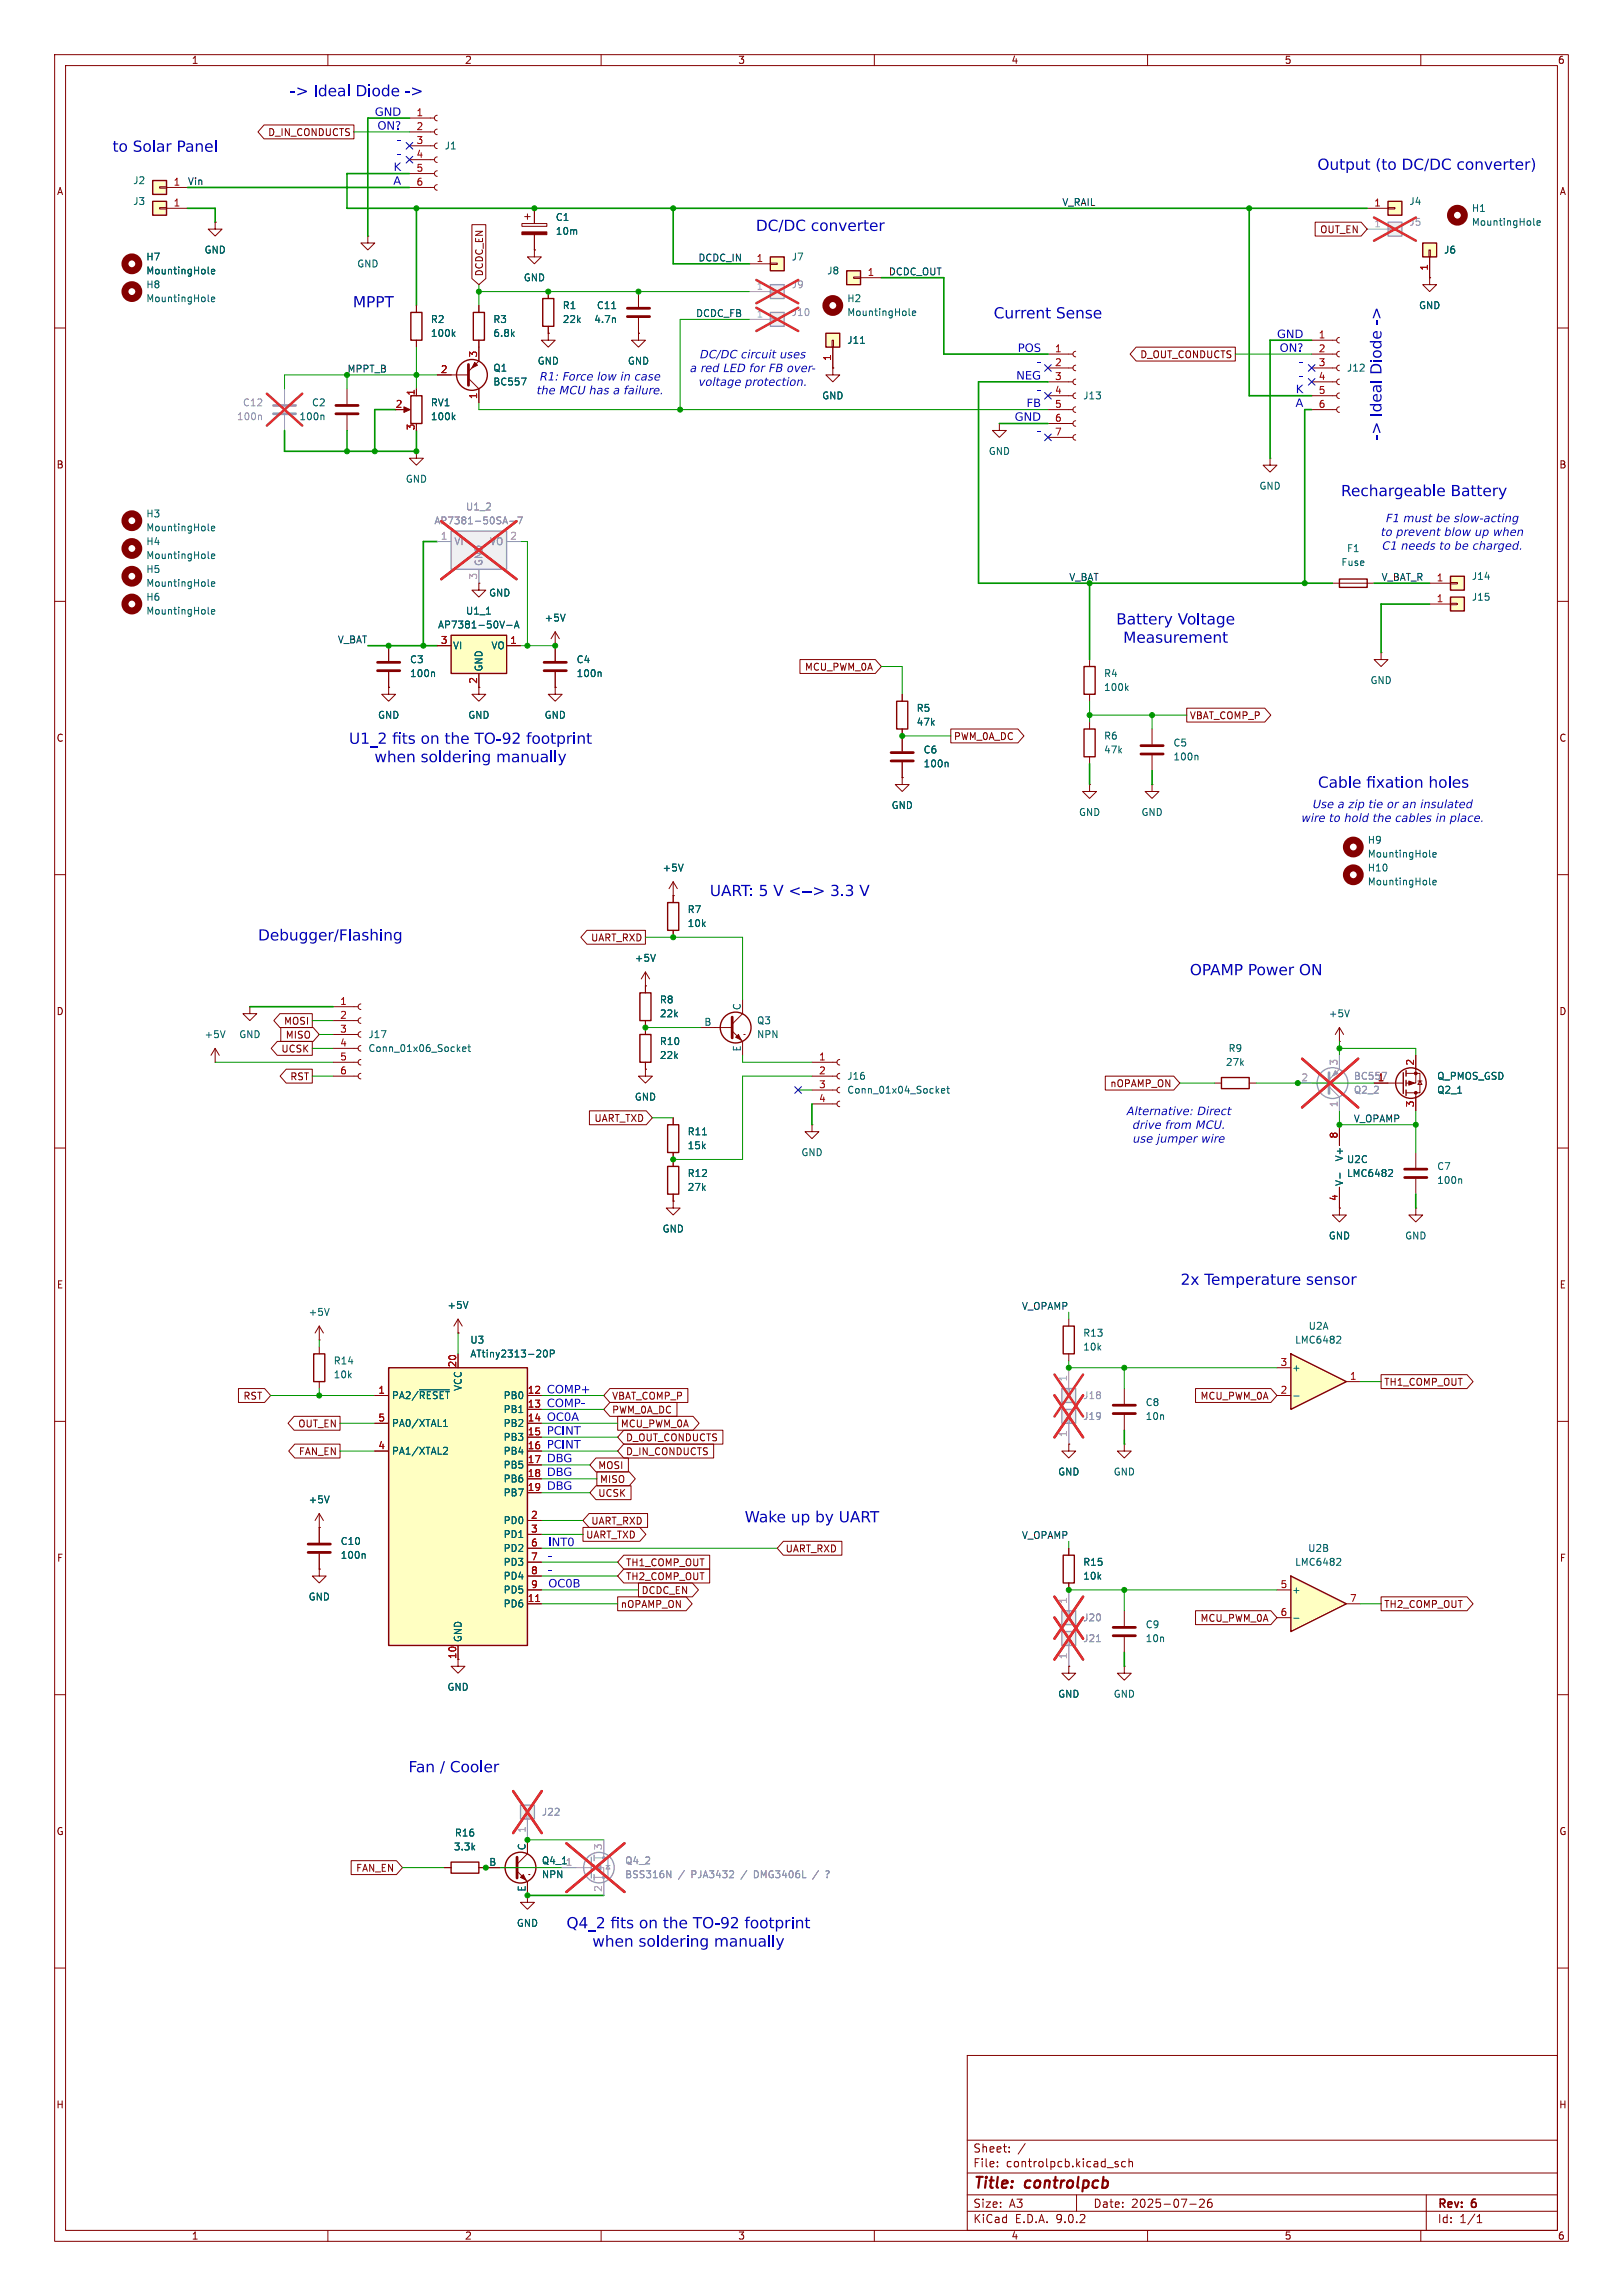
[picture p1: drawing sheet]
<svg xmlns="http://www.w3.org/2000/svg" width="297mm" height="420mm" viewBox="0 0 297 420" stroke-linecap="round" stroke-linejoin="round" font-family="sans-serif">
<defs><g id="words">
<g font-size="2.8" fill="#0000c2">
<text x="53.1" y="18.4">-&gt; Ideal Diode -&gt;</text>
<text x="20.6" y="28.6">to Solar Panel</text>
<text x="241.1" y="31.9">Output</text>
<text x="251.7" y="31.9">(to DC/DC converter)</text>
<text x="138.3" y="43">DC/DC converter</text>
<text x="64.6" y="57">MPPT</text>
<text x="181.8" y="59">Current</text>
<text x="193.2" y="59">Sense</text>
<text x="253.6" y="80.5" transform="rotate(-90 253.6 80.5)">-&gt; Ideal Diode -&gt;</text>
<text x="245.4" y="91.6">Rechargeable</text>
<text x="265.4" y="91.6">Battery</text>
<text x="204.3" y="115">Battery</text>
<text x="205.5" y="118.4">Measurement</text>
<text x="215.5" y="115">Voltage</text>
<text x="63.9" y="136.9">U1_2 fits on the TO-92 footprint</text>
<text x="68.5" y="140.2">when soldering</text>
<text x="90.8" y="140.2">manually</text>
<text x="241.2" y="144.9">Cable fixation</text>
<text x="261.4" y="144.9">holes</text>
<text x="129.9" y="164.7">UART: 5 V &lt;--&gt;</text>
<text x="151.9" y="164.7">3.3 V</text>
<text x="47.2" y="172.8">Debugger/Flashing</text>
<text x="217.7" y="179.2">OPAMP Power ON</text>
<text x="216" y="235.8">2x Temperature</text>
<text x="239" y="235.8">sensor</text>
<text x="136.3" y="279.3">Wake up by UART</text>
<text x="74.8" y="325">Fan / Cooler</text>
<text x="103.7" y="353.5">Q4_2 fits on the TO-92 footprint</text>
<text x="108.4" y="356.9">when soldering</text>
<text x="130.7" y="356.9">manually</text>
</g>
<g font-size="2.8" fill="#840000">
<text x="178" y="400.9">Title:</text>
<text x="187.7" y="400.9">controlpcb</text>
</g>
<g font-size="2.1" fill="#0000c2">
<text x="98.6" y="70.2">R1: Force low in case</text>
<text x="126.2" y="68.7">a red LED for FB over-</text>
<text x="127.7" y="71.2">voltage</text>
<text x="127.9" y="66.1">DC/DC circuit</text>
<text x="136.2" y="71.2">protection.</text>
<text x="142.6" y="66.1">uses</text>
<text x="98.1" y="72.7">the MCU has a failure.</text>
<text x="252.6" y="98.6">to prevent</text>
<text x="252.8" y="101.2">C1 needs to be charged.</text>
<text x="253.5" y="96.1">F1 must be slow-acting</text>
<text x="264.2" y="98.6">blow up when</text>
<text x="240.1" y="148.4">Use a zip tie or an insulated</text>
<text x="238" y="151">wire to hold the cables in place.</text>
<text x="206.1" y="204.6">Alternative:</text>
<text x="207.1" y="207.1">drive from MCU.</text>
<text x="207.2" y="209.6">use jumper</text>
<text x="218.9" y="204.6">Direct</text>
<text x="219.7" y="209.6">wire</text>
</g>
<g font-size="2.1" fill="#840000">
<text x="178" y="394">Sheet:</text>
<text x="178" y="396.7">File:</text>
<text x="184.1" y="396.7">controlpcb.kicad_sch</text>
<text x="178" y="406.9">KiCad</text>
<text x="178" y="404.1">Size:</text>
<text x="184.7" y="404.1">A3</text>
<text x="185.7" y="406.9">E.D.A.</text>
<text x="193.3" y="406.9">9.0.2</text>
<text x="200" y="404.1">Date:</text>
<text x="207" y="404.1">2025-07-26</text>
<text x="263" y="404.3">Rev:</text>
<text x="263" y="406.9">Id:</text>
<text x="267.1" y="406.9">1/1</text>
<text x="269.4" y="404.3">6</text>
</g>
<g font-size="1.8" fill="#840000">
<text x="35" y="11.9">1</text>
<text x="85" y="11.9">2</text>
<text x="135" y="11.9">3</text>
<text x="185" y="11.9">4</text>
<text x="235" y="11.9">5</text>
<text x="285" y="11.9">6</text>
<text x="49" y="25.1">D_IN_CONDUCTS</text>
<text x="10.3" y="35.9">A</text>
<text x="285.3" y="35.9">A</text>
<text x="241.5" y="42.9">OUT_EN</text>
<text x="88.6" y="50.6" transform="rotate(-90 88.6 50.6)">DCDC_EN</text>
<text x="208.6" y="65.7">D_OUT_CONDUCTS</text>
<text x="10.3" y="85.9">B</text>
<text x="285.3" y="85.9">B</text>
<text x="87.4" y="125.2" transform="rotate(-90 87.4 125.2)">2</text>
<text x="147.2" y="122.9">MCU_PWM_0A</text>
<text x="217.6" y="131.8">VBAT_COMP_P</text>
<text x="10.3" y="135.9">C</text>
<text x="174.5" y="135.6">PWM_0A_DC</text>
<text x="285.3" y="135.9">C</text>
<text x="108.1" y="172.4">UART_RXD</text>
<text x="10.3" y="185.9">D</text>
<text x="285.3" y="185.9">D</text>
<text x="51.9" y="187.6">MOSI</text>
<text x="52.2" y="190.2">MISO</text>
<text x="51.4" y="192.7">UCSK</text>
<text x="53" y="197.8">RST</text>
<text x="203.1" y="199.1">nOPAMP_ON</text>
<text x="108.7" y="205.4">UART_TXD</text>
<text x="10.3" y="235.9">E</text>
<text x="285.3" y="235.9">E</text>
<text x="44.5" y="256.2">RST</text>
<text x="111.9" y="256.2">VBAT_COMP_P</text>
<text x="219.6" y="256.2">MCU_PWM_0A</text>
<text x="253.2" y="253.7">TH1_COMP_OUT</text>
<text x="54.5" y="261.3">OUT_EN</text>
<text x="111.9" y="258.8">PWM_0A_DC</text>
<text x="113.5" y="261.3">MCU_PWM_0A</text>
<text x="114.5" y="263.8">D_OUT_CONDUCTS</text>
<text x="54.6" y="266.4">FAN_EN</text>
<text x="109.4" y="268.9">MOSI</text>
<text x="114.5" y="266.4">D_IN_CONDUCTS</text>
<text x="109.4" y="274">UCSK</text>
<text x="109.7" y="271.5">MISO</text>
<text x="107.2" y="281.6">UART_TXD</text>
<text x="108.1" y="279.1">UART_RXD</text>
<text x="10.3" y="285.9">F</text>
<text x="114.5" y="286.7">TH1_COMP_OUT</text>
<text x="143.7" y="284.2">UART_RXD</text>
<text x="285.3" y="285.9">F</text>
<text x="114.5" y="289.2">TH2_COMP_OUT</text>
<text x="117.3" y="291.8">DCDC_EN</text>
<text x="113.5" y="294.3">nOPAMP_ON</text>
<text x="219.6" y="296.9">MCU_PWM_0A</text>
<text x="253.2" y="294.3">TH2_COMP_OUT</text>
<text x="83.6" y="303.6" transform="rotate(-90 83.6 303.6)">10</text>
<text x="10.3" y="335.9">G</text>
<text x="285.3" y="335.9">G</text>
<text x="65.1" y="342.6">FAN_EN</text>
<text x="10.2" y="385.9">H</text>
<text x="285.2" y="385.9">H</text>
<text x="35" y="409.9">1</text>
<text x="85" y="409.9">2</text>
<text x="135" y="409.9">3</text>
<text x="185" y="409.9">4</text>
<text x="235" y="409.9">5</text>
<text x="285" y="409.9">6</text>
</g>
<g font-size="1.8" fill="#a90000">
<text x="76.1" y="21.3">1</text>
<text x="76.1" y="23.9">2</text>
<text x="76.1" y="26.4">3</text>
<text x="76.1" y="29">4</text>
<text x="31.7" y="34">1</text>
<text x="76.1" y="31.5">5</text>
<text x="76.1" y="34">6</text>
<text x="31.7" y="37.8">1</text>
<text x="251.4" y="37.8">1</text>
<text x="138.4" y="48">1</text>
<text x="158.7" y="50.5">1</text>
<text x="261.4" y="49.6" transform="rotate(-90 261.4 49.6)">1</text>
<text x="87.4" y="65.5" transform="rotate(-90 87.4 65.5)">3</text>
<text x="193" y="64.5">1</text>
<text x="241.2" y="62">1</text>
<text x="241.2" y="64.5">2</text>
<text x="80.6" y="68.3">2</text>
<text x="152.1" y="66.1" transform="rotate(-90 152.1 66.1)">1</text>
<text x="193" y="67.1">2</text>
<text x="193" y="69.6">3</text>
<text x="241.2" y="67.1">3</text>
<text x="241.2" y="69.6">4</text>
<text x="72.3" y="74.7">2</text>
<text x="75.9" y="72.5" transform="rotate(-90 75.9 72.5)">1</text>
<text x="87.4" y="73.1" transform="rotate(-90 87.4 73.1)">1</text>
<text x="193" y="72.1">4</text>
<text x="193" y="74.7">5</text>
<text x="193" y="77.2">6</text>
<text x="241.2" y="72.1">5</text>
<text x="241.2" y="74.7">6</text>
<text x="75.9" y="78.8" transform="rotate(-90 75.9 78.8)">3</text>
<text x="193" y="79.8">7</text>
<text x="262.8" y="106.4">1</text>
<text x="262.8" y="110.2">1</text>
<text x="80.6" y="117.9">3</text>
<text x="93.3" y="117.9">1</text>
<text x="62.2" y="183.9">1</text>
<text x="62.2" y="186.4">2</text>
<text x="62.2" y="189">3</text>
<text x="62.2" y="191.5">4</text>
<text x="62.2" y="194.1">5</text>
<text x="62.2" y="196.6">6</text>
<text x="149.8" y="194.1">1</text>
<text x="149.8" y="196.6">2</text>
<text x="258.8" y="195" transform="rotate(-90 258.8 195)">2</text>
<text x="149.8" y="199.1">3</text>
<text x="149.8" y="201.7">4</text>
<text x="258.8" y="202.6" transform="rotate(-90 258.8 202.6)">3</text>
<text x="244.9" y="208.4" transform="rotate(-90 244.9 208.4)">8</text>
<text x="244.9" y="219.8" transform="rotate(-90 244.9 219.8)">4</text>
<text x="83.6" y="250.2" transform="rotate(-90 83.6 250.2)">20</text>
<text x="234.2" y="249.9">3</text>
<text x="69.1" y="255">1</text>
<text x="96.5" y="255">12</text>
<text x="96.5" y="257.6">13</text>
<text x="234.2" y="255">2</text>
<text x="246.9" y="252.5">1</text>
<text x="69.1" y="260.1">5</text>
<text x="96.5" y="260.1">14</text>
<text x="96.5" y="262.6">15</text>
<text x="69.1" y="265.2">4</text>
<text x="96.5" y="265.2">16</text>
<text x="96.5" y="267.7">17</text>
<text x="96.5" y="270.3">18</text>
<text x="96.5" y="272.8">19</text>
<text x="97.1" y="277.9">2</text>
<text x="97.1" y="280.4">3</text>
<text x="97.1" y="283">6</text>
<text x="97.1" y="285.5">7</text>
<text x="96.5" y="293.1">11</text>
<text x="97.1" y="288">8</text>
<text x="97.1" y="290.6">9</text>
<text x="234.2" y="290.6">5</text>
<text x="246.9" y="293.1">7</text>
<text x="234.2" y="295.7">6</text>
</g>
<g font-size="1.8" fill="#006464">
<text x="81.3" y="27.5">J1</text>
<text x="24.3" y="33.9">J2</text>
<text x="24.3" y="37.7">J3</text>
<text x="101.6" y="40.6">C1</text>
<text x="257.8" y="37.7">J4</text>
<text x="269.2" y="39">H1</text>
<text x="269.2" y="41.5">MountingHole</text>
<text x="26.7" y="47.9">H7</text>
<text x="37.3" y="46.6">GND</text>
<text x="101.6" y="43.2">10m</text>
<text x="144.8" y="47.9">J7</text>
<text x="264.2" y="46.6">J6</text>
<text x="26.7" y="52.9">H8</text>
<text x="26.7" y="50.4">MountingHole</text>
<text x="65.3" y="49.1">GND</text>
<text x="95.8" y="51.7">GND</text>
<text x="151.3" y="50.4">J8</text>
<text x="26.7" y="55.5">MountingHole</text>
<text x="78.7" y="59.3">R2</text>
<text x="90.2" y="59.3">R3</text>
<text x="102.9" y="56.7">R1</text>
<text x="102.9" y="59.3">22k</text>
<text x="108.6" y="59.3">4.7n</text>
<text x="109.1" y="56.7">C11</text>
<text x="154.9" y="55.5">H2</text>
<text x="154.9" y="58">MountingHole</text>
<text x="259.6" y="56.7">GND</text>
<text x="78.7" y="61.8">100k</text>
<text x="90.2" y="61.8">6.8k</text>
<text x="154.9" y="63.1">J11</text>
<text x="90.2" y="70.7">BC557</text>
<text x="90.2" y="68.2">Q1</text>
<text x="98.3" y="66.9">GND</text>
<text x="114.8" y="66.9">GND</text>
<text x="246.4" y="68.2">J12</text>
<text x="54.7" y="77.1">100n</text>
<text x="57" y="74.5">C2</text>
<text x="78.7" y="74.5">RV1</text>
<text x="78.7" y="77.1">100k</text>
<text x="150.4" y="73.3">GND</text>
<text x="198.1" y="73.3">J13</text>
<text x="180.8" y="83.4">GND</text>
<text x="74.2" y="88.5">GND</text>
<text x="230.4" y="89.8">GND</text>
<text x="26.7" y="94.8">H3</text>
<text x="26.7" y="97.4">MountingHole</text>
<text x="26.7" y="99.9">H4</text>
<text x="246.4" y="101.2">F1</text>
<text x="26.7" y="105">H5</text>
<text x="26.7" y="107.5">MountingHole</text>
<text x="26.7" y="102.5">MountingHole</text>
<text x="245.4" y="103.7">Fuse</text>
<text x="269.2" y="106.3">J14</text>
<text x="26.7" y="110.1">H6</text>
<text x="26.7" y="112.6">MountingHole</text>
<text x="85.2" y="112.6">U1_1</text>
<text x="89.4" y="109.3">GND</text>
<text x="99.6" y="113.9">+5V</text>
<text x="269.2" y="110.1">J15</text>
<text x="80.1" y="115.2">AP7381-50V-A</text>
<text x="82.8" y="119">VI</text>
<text x="89.8" y="119">VO</text>
<text x="74.9" y="121.5">C3</text>
<text x="74.9" y="124.1">100n</text>
<text x="88.5" y="122.9" transform="rotate(-90 88.5 122.9)">GND</text>
<text x="105.4" y="121.5">C4</text>
<text x="105.4" y="124.1">100n</text>
<text x="201.9" y="124.1">R4</text>
<text x="250.7" y="125.3">GND</text>
<text x="69.1" y="131.7">GND</text>
<text x="85.6" y="131.7">GND</text>
<text x="99.6" y="131.7">GND</text>
<text x="167.6" y="130.4">R5</text>
<text x="201.9" y="126.6">100k</text>
<text x="167.6" y="132.9">47k</text>
<text x="201.9" y="135.5">R6</text>
<text x="214.6" y="136.8">C5</text>
<text x="168.9" y="138">C6</text>
<text x="168.9" y="140.6">100n</text>
<text x="201.9" y="138">47k</text>
<text x="214.6" y="139.3">100n</text>
<text x="163.1" y="148.2">GND</text>
<text x="197.4" y="149.5">GND</text>
<text x="208.8" y="149.5">GND</text>
<text x="250.2" y="154.5">H9</text>
<text x="121.2" y="159.6">+5V</text>
<text x="250.2" y="159.6">H10</text>
<text x="250.2" y="157.1">MountingHole</text>
<text x="125.7" y="167.2">R7</text>
<text x="250.2" y="162.2">MountingHole</text>
<text x="125.7" y="169.8">10k</text>
<text x="116.1" y="176.1">+5V</text>
<text x="120.7" y="183.7">R8</text>
<text x="135.6" y="184.9" transform="rotate(-90 135.6 184.9)">C</text>
<text x="37.3" y="190.1">+5V</text>
<text x="43.7" y="190.1">GND</text>
<text x="67.3" y="190.1">J17</text>
<text x="120.7" y="186.3">22k</text>
<text x="120.7" y="191.4">R10</text>
<text x="128.8" y="187.7">B</text>
<text x="138.4" y="187.6">Q3</text>
<text x="138.4" y="190.1">NPN</text>
<text x="243.1" y="186.3">+5V</text>
<text x="67.3" y="192.6">Conn_01x06_Socket</text>
<text x="120.7" y="193.9">22k</text>
<text x="135.6" y="192.4" transform="rotate(-90 135.6 192.4)">E</text>
<text x="154.9" y="197.7">J16</text>
<text x="224.2" y="195.2">27k</text>
<text x="224.7" y="192.6">R9</text>
<text x="262.9" y="197.7">Q_PMOS_GSD</text>
<text x="116.1" y="201.5">GND</text>
<text x="154.9" y="200.3">Conn_01x04_Socket</text>
<text x="262.9" y="200.3">Q2_1</text>
<text x="125.7" y="207.9">R11</text>
<text x="125.7" y="210.4">15k</text>
<text x="125.7" y="215.5">R12</text>
<text x="146.6" y="211.7">GND</text>
<text x="246" y="212.5" transform="rotate(-90 246 212.5)">V+</text>
<text x="246.4" y="215.5">LMC6482</text>
<text x="246.4" y="213">U2C</text>
<text x="262.9" y="214.2">C7</text>
<text x="125.7" y="218">27k</text>
<text x="246" y="217" transform="rotate(-90 246 217)">V-</text>
<text x="262.9" y="216.8">100n</text>
<text x="121.2" y="225.7">GND</text>
<text x="243.1" y="226.9">GND</text>
<text x="257" y="226.9">GND</text>
<text x="81.8" y="239.6">+5V</text>
<text x="56.4" y="240.9">+5V</text>
<text x="86" y="246">U3</text>
<text x="198.1" y="244.7">R13</text>
<text x="236.9" y="246">LMC6482</text>
<text x="239.4" y="243.4">U2A</text>
<text x="61" y="249.8">R14</text>
<text x="86" y="248.5">ATtiny2313-20P</text>
<text x="198.1" y="247.2">10k</text>
<text x="236.3" y="251.1">+</text>
<text x="61" y="252.3">10k</text>
<text x="71.6" y="256.1">PA2/~{RESET}</text>
<text x="84.7" y="254.5" transform="rotate(-90 84.7 254.5)">VCC</text>
<text x="92.1" y="256.1">PB0</text>
<text x="209.6" y="257.4">C8</text>
<text x="71.6" y="261.2">PA0/XTAL1</text>
<text x="92.1" y="258.7">PB1</text>
<text x="92.1" y="261.2">PB2</text>
<text x="92.1" y="263.8">PB3</text>
<text x="209.6" y="259.9">10n</text>
<text x="71.6" y="266.3">PA1/XTAL2</text>
<text x="92.1" y="266.3">PB4</text>
<text x="92.1" y="268.8">PB5</text>
<text x="56.4" y="275.2">+5V</text>
<text x="92.1" y="271.4">PB6</text>
<text x="92.1" y="273.9">PB7</text>
<text x="193.5" y="270.1">GND</text>
<text x="203.7" y="270.1">GND</text>
<text x="92.1" y="279">PD0</text>
<text x="92.1" y="281.5">PD1</text>
<text x="62.2" y="285.3">100n</text>
<text x="62.2" y="282.8">C10</text>
<text x="92.1" y="284.1">PD2</text>
<text x="92.1" y="286.6">PD3</text>
<text x="198.1" y="286.6">R15</text>
<text x="236.9" y="286.6">LMC6482</text>
<text x="239.3" y="284.1">U2B</text>
<text x="56.4" y="293">GND</text>
<text x="92.1" y="289.2">PD4</text>
<text x="92.1" y="291.7">PD5</text>
<text x="198.1" y="289.2">10k</text>
<text x="236.3" y="291.7">+</text>
<text x="92.1" y="294.2">PD6</text>
<text x="209.6" y="298">C9</text>
<text x="84.7" y="300.5" transform="rotate(-90 84.7 300.5)">GND</text>
<text x="209.6" y="300.6">10n</text>
<text x="81.8" y="309.5">GND</text>
<text x="193.5" y="310.7">GND</text>
<text x="203.7" y="310.7">GND</text>
<text x="83" y="338.7">3.3k</text>
<text x="83.1" y="336.1">R16</text>
<text x="89.4" y="341.4">B</text>
<text x="96.3" y="338.6" transform="rotate(-90 96.3 338.6)">C</text>
<text x="96.3" y="346.1" transform="rotate(-90 96.3 346.1)">E</text>
<text x="99.1" y="343.8">NPN</text>
<text x="94.5" y="352.7">GND</text>
</g>
<g font-size="1.8" fill="#0f0f0f">
<text x="34.3" y="33.9">Vin</text>
<text x="194.3" y="37.8">V_RAIL</text>
<text x="127.7" y="47.9">DCDC_IN</text>
<text x="162.6" y="50.5">DCDC_OUT</text>
<text x="127.3" y="58.1">DCDC_FB</text>
<text x="252.7" y="106.3">V_BAT_R</text>
<text x="61.7" y="117.8">V_BAT</text>
<text x="247.6" y="205.4">V_OPAMP</text>
<text x="186.9" y="239.7">V_OPAMP</text>
<text x="186.9" y="281.6">V_OPAMP</text>
</g>
<g font-size="1.8" fill="#aaa">
<text x="251.4" y="41.7">1</text>
<text x="138.4" y="53.1">1</text>
<text x="138.4" y="58.2">1</text>
<text x="80.6" y="98.8">1</text>
<text x="93.3" y="98.8">2</text>
<text x="87.4" y="106.1" transform="rotate(-90 87.4 106.1)">3</text>
<text x="238.1" y="197.9">2</text>
<text x="244.9" y="195" transform="rotate(-90 244.9 195)">3</text>
<text x="244.9" y="202.6" transform="rotate(-90 244.9 202.6)">1</text>
<text x="195.3" y="252.8" transform="rotate(-90 195.3 252.8)">1</text>
<text x="195.3" y="263" transform="rotate(-90 195.3 263)">1</text>
<text x="195.3" y="293.4" transform="rotate(-90 195.3 293.4)">1</text>
<text x="195.3" y="303.6" transform="rotate(-90 195.3 303.6)">1</text>
<text x="96.3" y="335.4" transform="rotate(-90 96.3 335.4)">1</text>
<text x="99.1" y="341.2">Q4_11</text>
<text x="110.2" y="338.5" transform="rotate(-90 110.2 338.5)">3</text>
<text x="110.2" y="346.1" transform="rotate(-90 110.2 346.1)">2</text>
</g>
<g font-size="1.8" fill="#989898">
<text x="257.8" y="41.5">J5</text>
<text x="144.8" y="52.9">J9</text>
<text x="144.8" y="58">J10</text>
<text x="43.3" y="77.1">100n</text>
<text x="44.4" y="74.5">C12</text>
<text x="85.2" y="93.6">U1_2</text>
<text x="79.4" y="96.1">AP7381-50SA-7</text>
<text x="83.1" y="99.9">VI</text>
<text x="89.6" y="99.9">VO</text>
<text x="88.5" y="103.6" transform="rotate(-90 88.5 103.6)">GND</text>
<text x="247.7" y="197.7">BC557</text>
<text x="252" y="197.9">1</text>
<text x="247.7" y="200.3">Q2_2</text>
<text x="198.1" y="256.1">J18</text>
<text x="198.1" y="259.9">J19</text>
<text x="198.1" y="296.8">J20</text>
<text x="198.1" y="300.6">J21</text>
<text x="99.1" y="332.3">J22</text>
<text x="114.3" y="341.2">Q4_2</text>
<text x="114.3" y="343.8">BSS316N</text>
<text x="124.1" y="343.8">/</text>
<text x="126.6" y="343.8">PJA3432</text>
<text x="136" y="343.8">/</text>
<text x="138.5" y="343.8">DMG3406L</text>
</g>
<g font-size="1.8" fill="#009600">
<text x="63.5" y="68.2">MPPT_B</text>
<text x="195.6" y="106.3">V_BAT</text>
</g>
</g></defs>
<g fill="none" stroke="#840000" stroke-width=".18">
<path d="M10 10h277v400h-277zM12 12h273v396h-273zM60 10v2M110 10v2M160 10v2M210 10v2M260 10v2M39.4 40.6v1.3h1.2l-1.2 1.3-1.3-1.3h1.3M39.4 40.6h.1M261.6 50.8v1.3h1.3l-1.3 1.2-1.3-1.2h1.3M261.6 50.8h.1M10 60h2"/>
<path d="M285 60h2M10 110h2M285 110h2M10 160h2M285 160h2M148.6 194.3h4.6M148.6 196.9h4.6M148.6 199.4h4.6M153.7 193.8l-.4 .2-.1 .3 .1 .4 .4 .1M153.7 196.3l-.4 .2-.1 .4 .1 .3 .4 .2M153.7 198.9l-.4 .1-.1 .4 .1 .3 .4 .2M10 210h2"/>
<path d="M148.6 201.9h4.6M153.7 201.4l-.4 .2-.1 .3 .1 .4 .4 .1M285 210h2M10 260h2M285 260h2M10 310h2M285 310h2M10 360h2M177 376h108v32h-108zM285 360h2M177 397.5h108M177 391.5h108"/>
<path d="M182.5 396.2v.2M182.5 395.4v.2M184.7 393.5v.2M184.7 392.7v.2M187.6 392.1l-1.3 1.9M204.1 395.4h.5M204.1 395.8l.5 .1 .1 .2-.1 .2-.4 .1M206 395.4h-.5l-.3 .3v.4l.2 .2h.6M206.6 395.5l.2-.1h.4v1M206.6 394.9v1.5M60 408v2M110 408v2"/>
<path d="M160 408v2M177 404.5h108M177 401.5h108M197 401.5v3M210 408v2M217.7 403.2h1.2M219.5 402.4l.6-.1 .2 .1 .1 .3-.9 1.1h.9M221.7 402.3a.59 .59 0 0 0-.7 .6v.6l.1 .2 .4 .1 .2-.2 .1-.5-.1-.2-.5-.1-.2 .3M260 408v2M261 401.5v6.5M270.3 406.6h.9M270.3 405.5l.4-.4v1.5"/>
</g>
<g fill="none" stroke="#840000" stroke-width="1.3">
<circle cx="24.1" cy="48.3" r="1.27"/>
<circle cx="24.1" cy="53.3" r="1.27"/>
<circle cx="24.1" cy="95.2" r="1.27"/>
<circle cx="24.1" cy="100.3" r="1.27"/>
<circle cx="24.1" cy="105.4" r="1.27"/>
<circle cx="24.1" cy="110.5" r="1.27"/>
<circle cx="247.7" cy="154.9" r="1.27"/>
<circle cx="247.7" cy="160" r="1.27"/>
</g>
<g fill="none" stroke="#006464" stroke-width=".18">
<path d="M38.1 55l.2 .2M38.1 49.9l.2 .2M38.7 54.8l.6-.2-.1-.2-.3-.1-.2 .2 .1 .6h.4M38.7 49.7l.6-.1-.1-.3h-.3l-.2 .1 .1 .6h.4M38.1 96.9l.2 .2M38.7 96.7l.6-.1-.1-.3h-.3l-.2 .1 .1 .6h.4M38.1 107.1l.2 .2M38.1 112.2l.2 .1M38.1 102l.2 .2M38.7 101.8l.6-.2-.1-.2-.3-.1-.2 .2 .1 .6h.4M38.7 106.8l.6-.1-.1-.2-.3-.1-.2 .2 .1 .6h.4M38.7 111.9l.6-.1-.1-.2-.3-.1-.2 .2 .1 .6h.4"/>
<path d="M261.6 156.6l.2 .2M262.2 156.4l.6-.2v-.2l-.4-.1-.2 .2 .1 .6h.5M261.6 161.7l.2 .2M262.2 161.4l.6-.1v-.2l-.4-.1-.2 .2 .1 .6h.5M172.3 199.5l.6-.1-.1-.2-.3-.1-.2 .2v.6h.5M173.3 199.1h.4M173.4 198.7v1.1l.3 .2"/>
</g>
<path d="M50 74.2h4.1M50 75.7h4.1" fill="none" stroke="#a1a1a1" stroke-width=".51"/>
<path d="M52.1 71.1v2.8M52.1 75.9v2.8" fill="none" stroke="#a1a1a1" stroke-width=".18"/>
<path d="M47.7 75.9l.1 .2v.7" fill="none" stroke="#989898" stroke-width=".18"/>
<path d="M48.8 72l6.5 5.9M55.3 72l-6.5 5.9" fill="none" stroke="#e12e31" stroke-width=".46"/>
<path d="M254 36.8h2.5v2.6h-2.5z" fill="#ffffc2"/>
<path d="M254 36.8h2.5v2.6h-2.5z" fill="none" stroke="#840000" stroke-width=".25"/>
<path d="M250.2 38.1h3.8M254 38h1.3v.2h-1.3z" fill="none" stroke="#840000" stroke-width=".18"/>
<path d="M254 40.6h2.5v2.6h-2.5z" fill="#f0f0f0"/>
<path d="M254 40.6h2.5v2.6h-2.5z" fill="none" stroke="#a1a1a1" stroke-width=".25"/>
<path d="M250.2 41.9h3.8M254 41.8h1.3v.2h-1.3z" fill="none" stroke="#a1a1a1" stroke-width=".18"/>
<path d="M251.4 39.8l7.7 4.2M259.1 39.8l-7.7 4.2" fill="none" stroke="#e12e31" stroke-width=".46"/>
<circle cx="266.7" cy="39.4" r="1.27" fill="none" stroke="#840000" stroke-width="1.3"/>
<path d="M280.7 41l.1 .2M281.3 40.8l.6-.1-.1-.3h-.4l-.1 .2v.6h.5" fill="none" stroke="#006464" stroke-width=".18"/>
<path d="M260.3 44.5h2.6v2.5h-2.6z" fill="#ffffc2"/>
<g fill="none" stroke="#840000" stroke-width=".25">
<path d="M260.3 44.5h2.6v2.5h-2.6zM117.1 189.2h2v5.1h-2zM223.5 197.1h5.1v2h-5.1zM256.8 196.2v3.8M257.3 195.8v1.1M257.3 197.6v1M257.3 199.4v1"/>
<circle cx="258.2" cy="198.1" r="2.79"/>
</g>
<g fill="none" stroke="#840000" stroke-width=".18">
<path d="M74.9 21.6h4.6M74.9 24.1h4.6M74.9 26.7h4.6M74.9 29.2h4.6M74.9 31.8h4.6M74.9 34.3h4.6M80 21.1l-.3 .1-.2 .4 .2 .3 .3 .2M80 23.6l-.3 .2-.2 .3 .2 .4 .3 .1M80 26.2l-.3 .1-.2 .4 .2 .3 .3 .2M80 28.7l-.3 .2-.2 .3 .2 .4 .3 .1M80 31.2l-.3 .2-.2 .4 .2 .3 .3 .2M80 33.8l-.3 .1-.2 .4 .2 .3 .3 .2"/>
<path d="M67.3 43.2v1.3h1.3l-1.3 1.2-1.3-1.2h1.3M67.3 43.2h.1M261.5 45.7h.2v1.3h-.2zM261.6 47v3.8M39.4 194.3h.1M39.4 191.8l-.8 1.2M39.4 191.8l.7 1.2M39.4 191.8v2.5M45.7 184.2v1.2h1.3l-1.3 1.3-1.3-1.3h1.3M45.7 184.2h.1M118.1 195.6v1.3h1.3l-1.3 1.2-1.3-1.2h1.3M118.1 195.6h.1"/>
<path d="M118.1 188v1.2M118.1 194.3v1.3M222.2 198.1h1.3M228.6 198.1h1.3M245.1 190.5h.1M245.1 188l-.8 1.2M245.1 188l.8 1.2M245.1 188v2.5M251.5 198.1h5.3M257.3 196.3h2.5v3.6h-2.5M259.1 193v5.1h-1.8M259.1 199.9v3.3"/>
<path d="M259.5 197.7h.7M259.8 197.7l.4 .7h-.7z"/>
</g>
<g fill="#840000" stroke="#840000" stroke-width=".18">
<path d="M257.8 197.7l1 .4-1 .4z"/>
<circle cx="259.1" cy="199.9" r=".25"/>
<circle cx="259.1" cy="196.3" r=".25"/>
</g>
<path d="M41.2 188.5l-.4 1.3M246.9 184.7l-.4 1.3" fill="none" stroke="#006464" stroke-width=".18"/>
<path d="M237.5 198.1h5.7M243.2 198.8l1.9 1.9v2.5M245.1 193v2.6l-1.9 1.9" fill="none" stroke="#a1a1a1" stroke-width=".18"/>
<path d="M243.2 196.2v3.8" fill="none" stroke="#a1a1a1" stroke-width=".51"/>
<circle cx="243.8" cy="198.1" r="2.82" fill="none" stroke="#a1a1a1" stroke-width=".25"/>
<path d="M244.3 195.8l.6 .5-1.1 .6z" fill="#a1a1a1" stroke="#a1a1a1" stroke-width=".18"/>
<path d="M252.9 196.2h.8l-.5 1.2" fill="none" stroke="#989898" stroke-width=".18"/>
<path d="M238.3 193.7l10.2 8.9M248.5 193.7l-10.2 8.9" fill="none" stroke="#e12e31" stroke-width=".46"/>
<path d="M265.4 105.4h2.6v2.6h-2.6z" fill="#ffffc2"/>
<path d="M265.4 105.4h2.6v2.6h-2.6zM122.2 213.4h2v5h-2z" fill="none" stroke="#840000" stroke-width=".25"/>
<path d="M261.6 106.7h3.8M265.4 106.6h1.3v.2h-1.3zM123.2 212.1v1.3M123.2 218.4v1.3" fill="none" stroke="#840000" stroke-width=".18"/>
<path d="M27.9 33h2.6v2.6h-2.6z" fill="#ffffc2"/>
<path d="M27.9 33h2.6v2.6h-2.6z" fill="none" stroke="#840000" stroke-width=".25"/>
<path d="M29.2 34.2h1.3v.2h-1.3zM30.5 34.3h3.8M148.6 205.7v1.3h1.3l-1.3 1.3-1.3-1.3h1.3M148.6 205.7h.1" fill="none" stroke="#840000" stroke-width=".18"/>
<path d="M27.9 36.8h2.6v2.6h-2.6z" fill="#ffffc2"/>
<path d="M27.9 36.8h2.6v2.6h-2.6zM99.3 54.6h2v5.1h-2zM198.4 121.9h2v5.1h-2zM198.4 133.4h2v5h-2z" fill="none" stroke="#840000" stroke-width=".25"/>
<g fill="none" stroke="#840000" stroke-width=".18">
<path d="M29.2 38h1.3v.2h-1.3zM30.5 38.1h3.8M96 39.6h1M96.5 39.1v1M97.8 38.1v2.8M95.5 40.9h4.6v.5h-4.6zM97.8 45.7v1.3h1.3l-1.3 1.3-1.3-1.3h1.3M97.8 45.7h.1M97.8 42.9v2.8M100.3 53.3v1.3M100.3 59.7v1.3M116.8 53.3v2.8"/>
<path d="M116.8 58.2v2.8M100.3 61v1.2h1.3l-1.3 1.3-1.2-1.3h1.2M100.3 61h.1M116.8 61v1.2h1.3l-1.3 1.3-1.2-1.3h1.2M116.8 61h.1M199.4 120.7v1.2M199.4 127v1.3M199.4 132.1v1.3M199.4 138.4v1.3M210.8 133.4v2.7M210.8 138.2v2.8M199.4 143.5v1.3h1.3l-1.3 1.3-1.3-1.3h1.3"/>
<path d="M199.4 143.5h.1M210.8 143.5v1.3h1.3l-1.3 1.3-1.3-1.3h1.3M210.8 143.5h.1M61 184.2h4.5M61 186.7h4.5M61 189.2h4.5M61 191.8h4.5M61 194.3h4.5M61 196.9h4.5M66 183.6l-.3 .2-.2 .4 .2 .3 .3 .2M66 186.2l-.3 .1-.2 .4 .2 .3 .3 .2M66 188.7l-.3 .2-.2 .3 .2 .4 .3 .1"/>
<path d="M66 191.3l-.3 .1-.2 .4 .2 .3 .3 .2M66 193.8l-.3 .2-.2 .3 .2 .4 .3 .1M66 196.3l-.3 .2-.2 .4 .2 .3 .3 .2M96.5 346.7v1.3h1.3l-1.3 1.3-1.3-1.3h1.3M96.5 346.7h.1"/>
</g>
<path d="M112 56.5h.7M112.6 58.2v.8M206.1 125.8l.4 .5M206.5 125.5l-.5 .4M219 138.2l.2 .1v.7M84.7 191.9l.6-.1-.1-.2-.4-.1-.1 .2v.6h.5M85.6 191.5h.5M85.8 191.1v1.1l.3 .1" fill="none" stroke="#006464" stroke-width=".18"/>
<g fill="none" stroke="#a1a1a1" stroke-width=".25">
<path d="M108.2 339.7v3.8M108.7 339.3v1.1M108.7 341.1v1M108.7 342.9v1"/>
<circle cx="109.6" cy="341.6" r="2.79"/>
</g>
<path d="M108.7 339.9h2.6v3.5h-2.6M110.5 336.6v3.3M102.9 341.6h5.3M108.7 341.6h1.8v5.1M110.9 341.2h.7M111.3 341.2l.3 .7h-.7z" fill="none" stroke="#a1a1a1" stroke-width=".18"/>
<g fill="#a1a1a1" stroke="#a1a1a1" stroke-width=".18">
<path d="M109 341.6l1-.4v.8z"/>
<circle cx="110.5" cy="339.9" r=".25"/>
<circle cx="110.5" cy="343.4" r=".25"/>
</g>
<path d="M122 342.2l.8 1.3v-1.3M149.8 342.1l-1.1 1.7M151.1 342.3l.4-.1 .2 .2-.3 .6M151.4 343.4v.1" fill="none" stroke="#989898" stroke-width=".18"/>
<path d="M103.7 337.2l10.6 8.9M114.3 337.2l-10.6 8.9" fill="none" stroke="#e12e31" stroke-width=".46"/>
<path d="M114.8 56.4h4.1M114.8 57.9h4.1M208.8 136.4h4.1M208.8 137.9h4.1" fill="none" stroke="#840000" stroke-width=".51"/>
<path d="M95.5 42.4h4.6v.5h-4.6z" fill="#840000" stroke="#840000" stroke-width=".18"/>
<path d="M141 47h2.5v2.5h-2.5z" fill="#ffffc2"/>
<path d="M141 47h2.5v2.5h-2.5z" fill="none" stroke="#840000" stroke-width=".25"/>
<path d="M137.2 48.3h3.8M141 48.1h1.2v.3h-1.2z" fill="none" stroke="#840000" stroke-width=".18"/>
<path d="M141 52.1h2.5v2.5h-2.5z" fill="#f0f0f0"/>
<path d="M141 52.1h2.5v2.5h-2.5z" fill="none" stroke="#a1a1a1" stroke-width=".25"/>
<path d="M137.2 53.3h3.8M141 53.2h1.2v.3h-1.2z" fill="none" stroke="#a1a1a1" stroke-width=".18"/>
<path d="M138.4 51.2l7.7 4.3M146.1 51.2l-7.7 4.3" fill="none" stroke="#e12e31" stroke-width=".46"/>
<path d="M245.1 105.9h5.1v1.5h-5.1z" fill="none" stroke="#840000" stroke-width=".25"/>
<path d="M243.8 106.7h7.7M252.7 119.4v1.3h1.3l-1.3 1.2-1.2-1.2h1.2M252.7 119.4h.1" fill="none" stroke="#840000" stroke-width=".18"/>
<path d="M265.4 109.2h2.6v2.6h-2.6z" fill="#ffffc2"/>
<g fill="none" stroke="#840000" stroke-width=".25">
<path d="M75.2 57.2h2v5h-2zM86.6 57.2h2v5h-2zM75.2 72.4h2v5.1h-2zM265.4 109.2h2.6v2.6h-2.6zM164.1 128.3h2v5.1h-2zM122.2 165.1h2v5.1h-2zM117.1 181.6h2v5.1h-2zM194.6 242.6h2v5.1h-2z"/>
<circle cx="86.4" cy="68.6" r="2.82"/>
<circle cx="134.6" cy="188" r="2.82"/>
</g>
<g fill="none" stroke="#840000" stroke-width=".18">
<path d="M76.2 55.9v1.3M87.6 55.9v1.3M73.7 74.9h1M76.2 62.2v1.3M76.2 71.1v1.3M80 68.6h5.7M85.7 69.2l1.9 1.9v2.6M87.6 62.2v3.8l-1.9 1.9M261.6 110.5h3.8M265.4 110.4h1.3v.2h-1.3zM165.1 127v1.3M165.1 133.4v4"/>
<path d="M165.1 139.4v2.8M165.1 142.2v1.3h1.3l-1.3 1.3-1.3-1.3h1.3M165.1 142.2h.1M118.1 177.8l-.8 1.3M118.1 177.8l.8 1.3M118.1 177.8v3.8M123.2 163.8h.1M123.2 161.3v3.8M123.2 170.2v1.3M123.2 161.3l-.8 1.3M123.2 161.3l.8 1.3M118.1 180.3h.1"/>
<path d="M118.1 186.7v1.3M128.3 188h5.7M134 188.6l1.9 1.9v2.5M135.9 182.9v2.5l-1.9 1.9M136.1 189.2h.1M195.6 241.3v1.3M195.6 247.7v1.2"/>
</g>
<path d="M82.9 61.1l.4 .4M82.9 76.3l.4 .5M83.3 60.7l-.5 .5M83.3 75.9l-.5 .5M95.4 69.2h.9l-.6 1.2M173.3 139.4l.2 .2v.7M125 158.1l-.4 1.2M119.9 174.6l-.4 1.2" fill="none" stroke="#006464" stroke-width=".18"/>
<path d="M85.7 66.7v3.8M163.1 137.7h4M163.1 139.2h4M134 186.1v3.8" fill="none" stroke="#840000" stroke-width=".51"/>
<g fill="#840000" stroke="#840000" stroke-width=".18">
<path d="M134.6 189.7l.5-.5 .5 1z"/>
<path d="M86.9 66.3l.5 .5-1 .5z"/>
<path d="M73.9 74.4l1.2 .5-1.2 .5z"/>
</g>
<path d="M194.3 298.5h2.5v2.5h-2.5z" fill="#f0f0f0"/>
<path d="M194.3 298.5h2.5v2.5h-2.5z" fill="none" stroke="#a1a1a1" stroke-width=".25"/>
<path d="M195.5 299.7h.2v1.3h-.2zM195.6 301v3.8" fill="none" stroke="#a1a1a1" stroke-width=".18"/>
<path d="M200.7 300.3h.7" fill="none" stroke="#989898" stroke-width=".18"/>
<path d="M193 295.9l5.2 7.7M198.2 295.9l-5.2 7.7" fill="none" stroke="#e12e31" stroke-width=".46"/>
<g fill="none" stroke="#840000" stroke-width=".18">
<path d="M191.8 64.8h4.5M191.8 67.3h4.5M191.8 69.9h4.5M191.8 72.4h4.5M191.8 74.9h4.5M191.8 77.5h4.5M196.8 64.3l-.3 .1-.2 .4 .2 .3 .3 .2M196.8 66.8l-.3 .2-.2 .3 .2 .4 .3 .1M196.8 69.3l-.3 .2-.2 .4 .2 .3 .3 .2M196.8 71.9l-.3 .1-.2 .4 .2 .3 .3 .2M196.8 74.4l-.3 .2-.2 .3 .2 .4 .3 .1M196.8 77l-.3 .1-.2 .4 .2 .3 .3 .2"/>
<path d="M196.8 79.5l-.3 .2-.2 .3 .2 .4 .3 .1M191.8 80h4.5M71.1 118.1v2.8M101.6 118.1h.1M101.6 115.6l-.8 1.2M101.6 115.6l.8 1.2M101.6 115.6v5.3M71.1 122.9v2.8M87.6 125.7v1.3h1.3l-1.3 1.3-1.2-1.3h1.2M101.6 125.7v1.3h1.3l-1.3 1.3-1.3-1.3h1.3M101.6 125.7h.1M101.6 122.9v2.8"/>
<path d="M195.6 283.2v1.3M195.6 289.6v1.2M205.7 294.6v2.8M205.7 299.5v2.8M195.6 304.8v1.3h1.2l-1.2 1.2-1.3-1.2h1.3M195.6 304.8h.1M205.7 304.8v1.3h1.3l-1.3 1.2-1.2-1.2h1.2M205.7 304.8h.1"/>
</g>
<path d="M69.1 121.2h4.1M69.1 122.7h4.1M99.6 121.2h4M99.6 122.7h4M203.7 297.7h4.1M203.7 299.2h4.1" fill="none" stroke="#840000" stroke-width=".51"/>
<path d="M194.6 284.5h2v5.1h-2z" fill="none" stroke="#840000" stroke-width=".25"/>
<path d="M103.4 112.3l-.4 1.3M79.3 122.9l.2 .2v.7M109.8 122.9l.2 .2v.7" fill="none" stroke="#006464" stroke-width=".18"/>
<path d="M82.5 116.2h10.2v7h-10.2z" fill="#ffffc2"/>
<path d="M82.5 116.2h10.2v7h-10.2z" fill="none" stroke="#840000" stroke-width=".25"/>
<path d="M80 118.1h2.5M92.7 118.1h2.5M71.1 125.7v1.3h1.3l-1.3 1.3-1.3-1.3h1.3M71.1 125.7h.1M87.6 123.2v2.5" fill="none" stroke="#840000" stroke-width=".18"/>
<path d="M89 112.3h.7M92.7 114.4h1M94.1 114.9l.5-1.3 .4 1.3M94.3 114.5h.6" fill="none" stroke="#006464" stroke-width=".18"/>
<path d="M194.3 294.6h2.5v2.6h-2.5z" fill="#f0f0f0"/>
<path d="M194.3 294.6h2.5v2.6h-2.5z" fill="none" stroke="#a1a1a1" stroke-width=".25"/>
<path d="M195.5 294.6h.2v1.3h-.2zM195.6 290.8v3.8" fill="none" stroke="#a1a1a1" stroke-width=".18"/>
<path d="M193 292.1l5.2 7.6M198.2 292.1l-5.2 7.6" fill="none" stroke="#e12e31" stroke-width=".46"/>
<g fill="none" stroke="#840000" stroke-width=".25">
<path d="M122.2 205.7h2v5.1h-2z"/>
<circle cx="95.2" cy="341.6" r="2.82"/>
</g>
<g fill="none" stroke="#840000" stroke-width=".18">
<path d="M63.5 71.1v2.8M63.5 75.9v2.8M76.2 82.6v1.2h1.3l-1.3 1.3-1.3-1.3h1.3M76.2 82.6h.1M123.2 204.5v1.2M123.2 210.8v1.3M245.1 221v1.3h1.3l-1.3 1.2-1.3-1.2h1.3M245.1 221h.1M259.1 221v1.3h1.2l-1.2 1.2-1.3-1.2h1.3M259.1 221h.1M58.4 279.4h.1M58.4 276.9l-.7 1.2"/>
<path d="M58.4 276.9l.8 1.2M58.4 276.9v5.3M58.4 287v1.3h1.3l-1.3 1.3-1.3-1.3h1.3M58.4 287h.1M58.4 284.2v2.8M96.5 336.6v2.5l-1.9 1.9M88.9 341.6h5.7M94.6 342.3l1.9 1.9v2.5M96.8 342.9h.1"/>
</g>
<path d="M59.1 75.9l.2 .2v.7M128.6 207.6h.7M60.2 273.6l-.4 1.3M66.6 284.2l.2 .2v.7" fill="none" stroke="#006464" stroke-width=".18"/>
<path d="M61.5 74.2h4M61.5 75.7h4M56.4 282.4h4.1M56.4 284h4.1M94.6 339.7v3.8" fill="none" stroke="#840000" stroke-width=".51"/>
<path d="M95.2 343.4l.6-.5 .5 1z" fill="#840000" stroke="#840000" stroke-width=".18"/>
<path d="M236.2 247.7l10.2 5-10.2 5.1z" fill="#ffffc2"/>
<path d="M236.2 247.7l10.2 5-10.2 5.1z" fill="none" stroke="#840000" stroke-width=".25"/>
<path d="M233.7 250.2h2.5M233.7 255.3h2.5M246.4 252.7h2.5" fill="none" stroke="#840000" stroke-width=".18"/>
<path d="M236.7 255.4h1M244.8 244.4l.4 .1 .2 .3-.8 .9h.8" fill="none" stroke="#006464" stroke-width=".18"/>
<path d="M95.2 330.2h2.6v2.5h-2.6z" fill="#f0f0f0"/>
<path d="M95.2 330.2h2.6v2.5h-2.6z" fill="none" stroke="#a1a1a1" stroke-width=".25"/>
<path d="M96.4 331.5h.2v1.2h-.2zM96.5 332.7v3.9" fill="none" stroke="#a1a1a1" stroke-width=".18"/>
<path d="M93.9 327.6l5.2 7.7M99.1 327.6l-5.2 7.7" fill="none" stroke="#e12e31" stroke-width=".46"/>
<path d="M82.5 97.2h10.2v6.9h-10.2z" fill="#f0f0f0"/>
<path d="M82.5 97.2h10.2v6.9h-10.2z" fill="none" stroke="#a1a1a1" stroke-width=".25"/>
<path d="M80 99.1h2.5M92.7 99.1h2.5M87.6 104.1v2.6" fill="none" stroke="#a1a1a1" stroke-width=".18"/>
<path d="M92.1 95.5h.6M92.4 94.6l.5 1.2M93.3 95.3h1M94.7 94.6h.9l-.6 1.2" fill="none" stroke="#989898" stroke-width=".18"/>
<path d="M80.7 95.4l13.8 10.5M94.5 95.4l-13.8 10.5" fill="none" stroke="#e12e31" stroke-width=".46"/>
<path d="M152.4 67.3v1.3h1.3l-1.3 1.3-1.3-1.3h1.3M152.4 67.3h.1M87.6 106.7v1.3h1.3l-1.3 1.2-1.2-1.2h1.2M87.6 106.7h.1M123.2 219.7v1.3h1.3l-1.3 1.3-1.3-1.3h1.3M123.2 219.7h.1M58.4 245.1h.1M58.4 242.6l-.7 1.2M58.4 242.6l.8 1.2M58.4 242.6v2.5M205.7 254v2.8M205.7 258.8v2.8" fill="none" stroke="#840000" stroke-width=".18"/>
<path d="M203.7 257h4.1M203.7 258.6h4.1" fill="none" stroke="#840000" stroke-width=".51"/>
<path d="M60.2 239.3l-.4 1.3" fill="none" stroke="#006464" stroke-width=".18"/>
<path d="M151.1 61h2.6v2.5h-2.6z" fill="#ffffc2"/>
<path d="M151.1 61h2.6v2.5h-2.6z" fill="none" stroke="#840000" stroke-width=".25"/>
<path d="M152.3 62.2h.2v1.3h-.2zM152.4 63.5v3.8M245.1 205.7v3.9M245.1 217.2v3.8" fill="none" stroke="#840000" stroke-width=".18"/>
<path d="M157.5 62.8h.7M245.2 214.6v1M254.3 213.9l.4 .1 .1 .3-.7 .9h.7" fill="none" stroke="#006464" stroke-width=".18"/>
<path d="M141 57.2h2.5v2.5h-2.5z" fill="#f0f0f0"/>
<path d="M141 57.2h2.5v2.5h-2.5z" fill="none" stroke="#a1a1a1" stroke-width=".25"/>
<path d="M137.2 58.4h3.8M141 58.3h1.2v.2h-1.2z" fill="none" stroke="#a1a1a1" stroke-width=".18"/>
<path d="M138.4 56.3l7.7 4.2M146.1 56.3l-7.7 4.2" fill="none" stroke="#e12e31" stroke-width=".46"/>
<path d="M257 213.9h4.1M257 215.4h4.1" fill="none" stroke="#840000" stroke-width=".51"/>
<path d="M259.1 210.8v2.8M259.1 215.6v2.8" fill="none" stroke="#840000" stroke-width=".18"/>
<path d="M166.4 57.5l.1 .2M167 57.3l.6-.1-.1-.3h-.4l-.1 .2v.6h.5M267.3 215.6l.2 .2v.7" fill="none" stroke="#006464" stroke-width=".18"/>
<circle cx="152.4" cy="55.9" r="1.27" fill="none" stroke="#840000" stroke-width="1.3"/>
<path d="M154.9 49.5h2.6v2.6h-2.6z" fill="#ffffc2"/>
<path d="M154.9 49.5h2.6v2.6h-2.6zM82.5 340.6h5.1v2h-5.1z" fill="none" stroke="#840000" stroke-width=".25"/>
<g fill="none" stroke="#840000" stroke-width=".18">
<path d="M156.2 50.7h1.3v.2h-1.3zM157.5 50.8h3.8M240 62.2h4.6M240 64.8h4.6M240 67.3h4.6M240 69.9h4.6M240 72.4h4.6M240 74.9h4.6M245.1 61.7l-.3 .2-.2 .3 .2 .4 .3 .1M245.1 64.3l-.3 .1-.2 .4 .2 .3 .3 .2M245.1 66.8l-.3 .2-.2 .3 .2 .4 .3 .1M245.1 69.3l-.3 .2-.2 .4 .2 .3 .3 .2"/>
<path d="M245.1 71.9l-.3 .1-.2 .4 .2 .3 .3 .2M245.1 74.4l-.3 .2-.2 .3 .2 .4 .3 .1M232.4 83.8v1.3h1.3l-1.3 1.3-1.3-1.3h1.3M232.4 83.8h.1M81.3 341.6h1.2M87.6 341.6h1.3"/>
</g>
<path d="M71.1 250.2h25.4v50.8h-25.4z" fill="#ffffc2"/>
<path d="M71.1 250.2h25.4v50.8h-25.4z" fill="none" stroke="#840000" stroke-width=".25"/>
<g fill="none" stroke="#840000" stroke-width=".18">
<path d="M68.6 255.3h2.5M83.8 247.7v2.5M96.5 255.3h2.6M96.5 257.8h2.6M68.6 260.4h2.5M68.6 265.4h2.5M96.5 260.4h2.6M96.5 265.4h2.6M96.5 262.9h2.6M96.5 268h2.6M96.5 270.5h2.6M96.5 273.1h2.6"/>
<path d="M96.5 278.1h2.6M96.5 280.7h2.6M96.5 283.2h2.6M96.5 285.8h2.6M96.5 288.3h2.6M96.5 290.8h2.6M96.5 293.4h2.6M83.8 301v2.5"/>
</g>
<path d="M76.8 254.2h5.4M99.6 247.1l.1-.1a.68 .68 0 0 1 .5 .6 .68 .68 0 0 1-.5 .6l-.3-.5zM100.7 247.6h.6l.1-.2v-.3l-.7-.1v1.2M81.2 260.9h.7M81.2 260l.3-.3v1.2M81.3 264.7l.5 .1 .1 .3-.8 .9h.8" fill="none" stroke="#006464" stroke-width=".18"/>
<path d="M98 293h.8" fill="none" stroke="#a90000" stroke-width=".18"/>
<path d="M236.2 288.3l10.2 5.1-10.2 5.1z" fill="#ffffc2"/>
<path d="M236.2 288.3l10.2 5.1-10.2 5.1z" fill="none" stroke="#840000" stroke-width=".25"/>
<path d="M233.7 290.8h2.5M233.7 295.9h2.5M246.4 293.4h2.5" fill="none" stroke="#840000" stroke-width=".18"/>
<path d="M236.7 296h1M244.8 285.1h.4l.2 .3-.8 .9h.8" fill="none" stroke="#006464" stroke-width=".18"/>
<path d="M194.3 257.8h2.5v2.6h-2.5z" fill="#f0f0f0"/>
<path d="M194.3 257.8h2.5v2.6h-2.5z" fill="none" stroke="#a1a1a1" stroke-width=".25"/>
<path d="M195.5 259.1h.2v1.3h-.2zM195.6 260.4v3.8" fill="none" stroke="#a1a1a1" stroke-width=".18"/>
<path d="M193 255.2l5.2 7.7M198.2 255.2l-5.2 7.7" fill="none" stroke="#e12e31" stroke-width=".46"/>
<path d="M182.9 77.5v1.2h1.2l-1.2 1.3-1.3-1.3h1.3M182.9 77.5h.1M58.4 246.4v1.3M58.4 252.7v1.3M83.8 243.8h.1M83.8 241.3l-.7 1.3M83.8 241.3l.8 1.3M83.8 241.3v2.5M195.6 264.2v1.2h1.2l-1.2 1.3-1.3-1.3h1.3M195.6 264.2h.1M205.7 264.2v1.2h1.3l-1.3 1.3-1.2-1.3h1.2M205.7 264.2h.1" fill="none" stroke="#840000" stroke-width=".18"/>
<path d="M57.4 247.7h2v5h-2z" fill="none" stroke="#840000" stroke-width=".25"/>
<path d="M85.6 238.1l-.4 1.2" fill="none" stroke="#006464" stroke-width=".18"/>
<path d="M194.3 254h2.5v2.5h-2.5z" fill="#f0f0f0"/>
<path d="M194.3 254h2.5v2.5h-2.5z" fill="none" stroke="#a1a1a1" stroke-width=".25"/>
<path d="M195.5 254h.2v1.3h-.2zM195.6 250.2v3.8" fill="none" stroke="#a1a1a1" stroke-width=".18"/>
<path d="M193 251.4l5.2 7.7M198.2 251.4l-5.2 7.7" fill="none" stroke="#e12e31" stroke-width=".46"/>
<g fill="none" stroke="#840000" stroke-width=".18">
<path d="M48.3 22.9h16.5v2.5h-16.5l-1.1-1.3zM86.4 41.1h2.5v9.9l-1.3 1.1-1.2-1.1zM240.7 40.6h8.4l1.1 1.3-1.1 1.3h-8.4zM207.9 63.5h18.2v2.5h-18.2l-1.1-1.2zM146.4 120.6h13.8l1.1 1.3-1.1 1.3h-13.8zM174 133.3h12.3l1.1 1.3-1.1 1.3h-12.3zM217.2 129.5h14.2l1.2 1.3-1.2 1.3h-14.2zM107.4 170.2h10.7v2.5h-10.7l-1.1-1.2zM50.7 190.5h6.4v2.5h-6.4l-1.1-1.2zM51.2 185.4h5.9v2.6h-5.9l-1.1-1.3zM51.4 188h5.9l1.1 1.2-1.1 1.3h-5.9zM52.4 195.6h4.7v2.5h-4.7l-1.1-1.2z"/>
<path d="M202.3 196.8h12.5l1.1 1.3-1.1 1.3h-12.5zM107.9 203.2h10.4l1.1 1.3-1.1 1.2h-10.4zM43.6 254h4.8l1.1 1.3-1.1 1.2h-4.8zM53.8 259.1h8.4v2.5h-8.4l-1.1-1.2zM111.6 254h14.3v2.5h-14.3l-1.1-1.2zM111.6 256.5h12.3v2.6h-12.3l-1.1-1.3zM113 259.1h13.8l1.1 1.3-1.1 1.2h-13.8zM218.8 254h13.8l1.1 1.3-1.1 1.2h-13.8zM252.7 251.5h15.8l1.1 1.2-1.1 1.3h-15.8zM53.9 264.2h8.3v2.5h-8.3l-1.1-1.3zM106.7 279.4h10.4l1.1 1.3-1.1 1.2h-10.4zM107.8 276.9h10.7v2.5h-10.7l-1.1-1.3z"/>
<path d="M109.1 266.7h5.9v2.5h-5.9l-1.2-1.2zM109.1 271.8h6.4v2.5h-6.4l-1.2-1.2zM109.2 269.2h6l1.1 1.3-1.1 1.3h-6zM114.1 264.2h16.5v2.5h-16.5l-1.1-1.3zM114.1 261.6h18.2v2.6h-18.2l-1.1-1.3zM113 292.1h12.6l1.1 1.3-1.1 1.2h-12.6zM114.1 287h15.8v2.6h-15.8l-1.1-1.3zM114.1 284.5h15.8v2.5h-15.8l-1.1-1.2zM116.8 289.6h9.9l1.1 1.2-1.1 1.3h-9.9zM143.4 281.9h10.7v2.6h-10.7l-1.2-1.3zM218.8 294.6h13.8l1.1 1.3-1.1 1.3h-13.8zM252.7 292.1h15.8l1.1 1.3-1.1 1.2h-15.8z"/>
<path d="M83.8 303.5v1.3h1.3l-1.3 1.3-1.3-1.3h1.3M64.3 340.4h8.2l1.2 1.2-1.2 1.3h-8.2z"/>
</g>
<g fill="none" stroke="#009600" stroke-width=".18">
<path d="M64.8 24.1h10.1M87.6 52.1v3.8M87.6 53.3h49.6M137.2 58.4h-12.7v16.5M63.5 68.6v2.5M76.2 63.5v7.6M80 68.6h-27.9v2.5M87.6 73.7v1.2h104.2M226.1 64.8h13.9M95.2 99.1h1.3v19M95.2 118.1h6.4M161.3 121.9h3.8v5.1"/>
<path d="M165.1 134.6h8.9M199.4 130.8h17.8M199.4 128.3v3.8M210.8 130.8v2.6M118.1 171.5h17.8v11.4M39.4 194.3h21.6M57.1 186.7h3.9M57.1 191.8h3.9M57.1 196.9h3.9M58.4 189.2h2.6M118.1 188h10.2M135.9 193v1.3h12.7"/>
<path d="M146 199.4h2.6M148.6 196.9h-12.7v15.2h-12.7M215.9 198.1h6.3M229.9 198.1h21.6M245.1 191.8h14v1.2M245.1 190.5v2.5M119.4 204.5h3.8M245.1 203.2v2.5h14M259.1 203.2v7.6M49.5 255.3h19.1M58.4 245.1v1.3M58.4 254v1.3"/>
<path d="M83.8 243.8v3.9M99.1 255.3h11.4M99.1 257.8h11.4M195.6 248.9v1.3h38.1M195.6 240v1.3M205.7 250.2v3.8M248.9 252.7h3.8M62.2 265.4h6.4M62.2 260.4h6.4M99.1 262.9h13.9M99.1 265.4h13.9M99.1 260.4h13.9"/>
<path d="M99.1 268h8.8M99.1 273.1h8.8M99.1 270.5h10.1M99.1 278.1h7.6M99.1 290.8h17.7M99.1 293.4h13.9M99.1 285.8h13.9M99.1 288.3h13.9M99.1 283.2h43.1M99.1 280.7h7.6M195.6 290.8h38.1M195.6 281.9v1.3"/>
<path d="M205.7 290.8v3.8M248.9 293.4h3.8M96.5 336.6h14M73.7 341.6h7.6M88.9 341.6h14"/>
</g>
<g fill="none" stroke="#009600" stroke-width=".3">
<path d="M34.3 38.1h5.1v2.5M34.3 34.3h40.6M74.9 31.8h-11.4v6.3h186.7M74.9 21.6h-7.6v21.6M76.2 38.1v17.8M123.2 38.1v10.2h14M228.6 38.1v34.3h11.4M161.3 50.8h11.4v14h19.1M52.1 78.7v3.9h24.1v-3.9M63.5 78.7v3.9M72.4 74.9h-3.8v7.7M182.9 77.5h8.9"/>
<path d="M191.8 69.9h-12.7v36.8h64.7M240 74.9h-1.2v31.8M240 62.2h-7.6v21.6M80 99.1h-2.5v19M67.3 118.1h12.7M199.4 106.7v14M251.5 106.7h10.1M261.6 110.5h-8.9v8.9M199.4 139.7v3.8M210.8 141v2.5M45.7 184.2h15.3M148.6 201.9v3.8"/>
<path d="M259.1 218.4v2.6M205.7 261.6v2.6M205.7 302.3v2.5M96.5 346.7h14"/>
</g>
<g fill="none" stroke="#000084" stroke-width=".18">
<path d="M74.3 26.1l1.2 1.2M74.3 28.6l1.2 1.2M75.5 26.1l-1.2 1.2M75.5 28.6l-1.2 1.2M191.2 66.7l1.2 1.2M191.2 71.8l1.2 1.2M191.2 79.4l1.2 1.2M192.4 66.7l-1.2 1.2M192.4 71.8l-1.2 1.2M192.4 79.4l-1.2 1.2M239.4 66.7l1.2 1.2M239.4 69.2l1.2 1.3"/>
<path d="M240.6 66.7l-1.2 1.2M240.6 69.2l-1.2 1.3M145.4 198.8l1.3 1.2M146.7 198.8l-1.3 1.2"/>
</g>
<g fill="#0000c2">
<path d="M259 142.6h.2v.2a.55 .55 0 0 1 .7-.3 .55 .55 0 0 1 .4 .7v.9h-.3v-.9a.39 .39 0 0 0-.4-.5 .39 .39 0 0 0-.4 .5v.9h-.2z"/>
<path d="M100.4 253.5a.83 .83 0 0 1 1 0v.2a.6 .6 0 0 0-.8 0 .6 .6 0 0 0 0 .8 .6 .6 0 0 0 .8 0v.3a.8 .8 0 0 1-1.1-.2 .8 .8 0 0 1 .1-1.1z"/>
<path d="M101.9 253.5a.74 .74 0 0 1 1 .1 .74 .74 0 0 1-.1 1.1 .74 .74 0 0 1-1.1-.2v-.4h.2a.52 .52 0 0 0 .6 .6 .52 .52 0 0 0 .3-.7 .49 .49 0 0 0-.5-.5 .49 .49 0 0 0-.4 .6h-.2z"/>
<path d="M103.4 253.3h.3l.4 1.1 .4-1.1h.3v1.6h-.2v-1.4l-.4 1.1h-.2l-.4-1.1v1.4h-.2z"/>
<path d="M105.2 253.3h.5a.5 .5 0 0 1 .5 .7 .5 .5 0 0 1-.8 .3v.6h-.2v-.8h.5a.29 .29 0 0 0 .3-.3 .29 .29 0 0 0-.3-.3h-.3v.6h-.2z"/>
<path d="M106.5 254.1h.6v-.5h.1v.5h.6v.2h-.6v.6h-.1v-.6h-.6z"/>
<path d="M100.4 256a.83 .83 0 0 1 1 0v.2a.6 .6 0 0 0-.8 0 .6 .6 0 0 0 0 .8 .6 .6 0 0 0 .8 .1v.2a.8 .8 0 0 1-1.1-.2 .8 .8 0 0 1 .1-1.1z"/>
<path d="M101.9 256a.74 .74 0 0 1 1 .1 .74 .74 0 0 1-.1 1.1 .74 .74 0 0 1-1.1-.2v-.4h.2a.52 .52 0 0 0 .6 .6 .52 .52 0 0 0 .3-.7 .49 .49 0 0 0-.5-.5 .49 .49 0 0 0-.4 .6h-.2z"/>
<path d="M103.4 255.9h.3l.4 1 .4-1h.3v1.5h-.2v-1.4l-.4 1.1h-.2l-.4-1.1v1.4h-.2z"/>
<path d="M105.2 255.9h.5a.5 .5 0 0 1 .5 .6 .5 .5 0 0 1-.8 .3v.6h-.2v-.8h.5a.29 .29 0 0 0 .3-.3 .29 .29 0 0 0-.3-.3h-.3v.6h-.2z"/>
<path d="M106.3 256.7h.6v.2h-.6z"/>
<path d="M100.4 258.6a.74 .74 0 0 1 1.1 .1 .74 .74 0 0 1-.2 1 .74 .74 0 0 1-1-.2l-.1-.4h.2a.52 .52 0 0 0 .6 .7 .52 .52 0 0 0 .4-.8 .49 .49 0 0 0-.6-.5 .49 .49 0 0 0-.4 .6h-.2z"/>
<path d="M102 258.6a.83 .83 0 0 1 1.1-.1v.2a.6 .6 0 0 0-.9 0 .6 .6 0 0 0 0 .9 .6 .6 0 0 0 .9 0v.2a.8 .8 0 0 1-1.1-.1 .8 .8 0 0 1 0-1.1z"/>
<path d="M103.5 258.5l.2-.1a.65 .65 0 0 1 .6 .2 .65 .65 0 0 1 .1 .7 .55 .55 0 0 1-.7 .6 .55 .55 0 0 1-.4-.8h.2a.38 .38 0 0 0 .1 .5 .38 .38 0 0 0 .5 .1l.1-.6a.38 .38 0 0 0-.1-.4 .38 .38 0 0 0-.4-.1l-.2 .5h-.2z"/>
<path d="M105.1 258.4h.3l.5 1.5h-.2l-.1-.4h-.7l-.1 .4h-.3l.3-.6h.7l-.3-.7-.2 .7h-.2z"/>
<path d="M100.3 260.9h.4a.5 .5 0 0 1 .6 .6 .5 .5 0 0 1-.8 .3v.6h-.2v-.8h.4a.29 .29 0 0 0 .4-.2 .29 .29 0 0 0-.4-.3h-.2v.5h-.2z"/>
<path d="M101.7 261.1a.83 .83 0 0 1 1-.1v.2a.6 .6 0 0 0-.8 0 .6 .6 0 0 0 0 .9 .6 .6 0 0 0 .8 0v.2a.8 .8 0 0 1-1.1-.1 .8 .8 0 0 1 .1-1.1z"/>
<path d="M103 260.9h.2v1.5h-.2z"/>
<path d="M103.6 260.9h.3l.7 1.3v-1.3h.2v1.5h-.3l-.7-1.2v1.2h-.2z"/>
<path d="M105 260.9h1.3v.2h-.6v1.3h-.2v-1.3h-.5z"/>
<path d="M100.3 263.4h.4a.5 .5 0 0 1 .6 .7 .5 .5 0 0 1-.8 .2v.6h-.2v-.7h.4a.29 .29 0 0 0 .4-.3 .29 .29 0 0 0-.4-.3h-.2v.6h-.2z"/>
<path d="M101.7 263.6a.83 .83 0 0 1 1-.1v.3a.6 .6 0 0 0-.8 0 .6 .6 0 0 0 0 .8 .6 .6 0 0 0 .8 0v.2a.8 .8 0 0 1-1.1-.1 .8 .8 0 0 1 .1-1.1z"/>
<path d="M103 263.4h.2v1.5h-.2z"/>
<path d="M103.6 263.4h.3l.7 1.3v-1.3h.2v1.5h-.3l-.7-1.2v1.2h-.2z"/>
<path d="M105 263.4h1.3v.2h-.6v1.3h-.2v-1.3h-.5z"/>
<path d="M100.3 265.9h.4a.77 .77 0 0 1 .9 .8 .77 .77 0 0 1-.9 .8h-.4v-.2h.2a.64 .64 0 0 0 .8-.6 .64 .64 0 0 0-.8-.6v1.2h-.2z"/>
<path d="M101.9 265.9h.5a.37 .37 0 0 1 .5 .3 .37 .37 0 0 1-.2 .4 .42 .42 0 0 1 .3 .6 .42 .42 0 0 1-.6 .3h-.5v-.2h.5a.28 .28 0 0 0 .4-.3 .28 .28 0 0 0-.4-.3h-.3v.6h-.2v-.7h.5a.24 .24 0 0 0 .3-.3 .24 .24 0 0 0-.3-.2h-.3v.5h-.2z"/>
<path d="M103.4 266.1a.91 .91 0 0 1 1.1 0v.2a.63 .63 0 0 0-.8-.1 .63 .63 0 0 0-.2 .8 .63 .63 0 0 0 .8 .3v-.5h-.3v-.1h.5v.6a.83 .83 0 0 1-1.1 0 .83 .83 0 0 1 0-1.2z"/>
<path d="M100.3 268.5h.4a.77 .77 0 0 1 .9 .7 .77 .77 0 0 1-.9 .8h-.4v-.2h.2a.64 .64 0 0 0 .8-.6 .64 .64 0 0 0-.8-.6v1.2h-.2z"/>
<path d="M101.9 268.5h.5a.37 .37 0 0 1 .5 .2 .37 .37 0 0 1-.2 .5 .42 .42 0 0 1 .3 .5 .42 .42 0 0 1-.6 .3h-.5v-.2h.5a.28 .28 0 0 0 .4-.3 .28 .28 0 0 0-.4-.2h-.3v.5h-.2v-.7h.5a.24 .24 0 0 0 .3-.2 .24 .24 0 0 0-.3-.3h-.3v.5h-.2z"/>
<path d="M103.4 268.6a.91 .91 0 0 1 1.1 0v.2a.63 .63 0 0 0-.8-.1 .63 .63 0 0 0-.2 .9 .63 .63 0 0 0 .8 .2v-.4h-.3v-.2h.5v.6a.83 .83 0 0 1-1.1 0 .83 .83 0 0 1 0-1.2z"/>
<path d="M100.3 271h.4a.77 .77 0 0 1 .9 .7 .77 .77 0 0 1-.9 .8h-.4v-.2h.2a.64 .64 0 0 0 .8-.6 .64 .64 0 0 0-.8-.6v1.2h-.2z"/>
<path d="M101.9 271h.5a.37 .37 0 0 1 .5 .2 .37 .37 0 0 1-.2 .5 .42 .42 0 0 1 .3 .5 .42 .42 0 0 1-.6 .3h-.5v-.2h.5a.28 .28 0 0 0 .4-.2 .28 .28 0 0 0-.4-.3h-.3v.5h-.2v-.7h.5a.24 .24 0 0 0 .3-.2 .24 .24 0 0 0-.3-.3h-.3v.5h-.2z"/>
<path d="M103.4 271.2a.91 .91 0 0 1 1.1-.1v.2a.63 .63 0 0 0-.8-.1 .63 .63 0 0 0-.2 .9 .63 .63 0 0 0 .8 .2v-.4h-.3v-.2h.5v.7a.83 .83 0 0 1-1.1-.1 .83 .83 0 0 1 0-1.1z"/>
<path d="M216.8 203a.46 .46 0 0 1 .6-.2 .46 .46 0 0 1 .1 .6h-.8a.41 .41 0 0 0 .3 .5 .41 .41 0 0 0 .4-.2 .5 .5 0 0 1-.6 .3 .5 .5 0 0 1-.3-.7h.9a.33 .33 0 0 0-.3-.4 .33 .33 0 0 0-.4 .4h-.2z"/>
<path d="M217.9 203.7h.2l-.1 .3h-.2z"/>
<path d="M218 202.9h.3l-.1 .2h-.2z"/>
<path d="M224.9 202.5h.2l-.1 .3h.4v.2h-.4l-.1 .7 .3 .1a.28 .28 0 0 1-.4 .2 .28 .28 0 0 1-.1-.4l.1-.6h-.1z"/>
<path d="M218.6 207.9h.2l-.1 .1 .5-.2-.1 .2a.41 .41 0 0 0-.4 .4l-.2 .6h-.2z"/>
<path d="M120.9 71.9h.3l-.1 .2h-.2z"/>
<path d="M147.5 350.8h.2v.4h.5v.2h-.5v1l.5 .1v.2a.52 .52 0 0 1-.7-.5v-.8h-.2v-.2h.2z"/>
<path d="M128.4 354.6a.58 .58 0 0 1 .9 .2v-.2h.2v1.3a.76 .76 0 0 1-.4 .7 .76 .76 0 0 1-.8 0v-.3l.2 .1a.51 .51 0 0 0 .6 0 .51 .51 0 0 0 .2-.6 .63 .63 0 0 1-.8 .2 .63 .63 0 0 1-.4-.7h.3a.47 .47 0 0 0 .5 .6 .47 .47 0 0 0 .4-.7 .44 .44 0 0 0-.6-.5 .44 .44 0 0 0-.3 .6h-.3z"/>
<path d="M142 354.6h.3l.4 1.1 .5-1.1h.3l-.8 1.8-.3 .3h-.3v-.2l.3-.1 .2-.3z"/>
<path d="M236.7 233.7a.71 .71 0 0 1 .9-.2 .71 .71 0 0 1 .4 .8h-1.2a.64 .64 0 0 0 .4 .6 .64 .64 0 0 0 .7-.2v.2l-.1 .1a.82 .82 0 0 1-.9-.1 .82 .82 0 0 1-.4-.8h1.2a.45 .45 0 0 0-.4-.4 .45 .45 0 0 0-.5 .4h-.3z"/>
<path d="M149 162.3l1.7 .6v.2l-1.7 .7v-.3l1.4-.5-1.4-.5z"/>
<path d="M213.1 112.7h.2l.5 1.2 .5-1.2h.2l-.7 1.8-.3 .3h-.3v-.2l.3-.1 .2-.3z"/>
<path d="M224.6 112.9a.71 .71 0 0 1 .9-.2 .71 .71 0 0 1 .4 .8h-1.2a.64 .64 0 0 0 .4 .6 .64 .64 0 0 0 .7-.2v.2l-.1 .1a.82 .82 0 0 1-.9-.1 .82 .82 0 0 1-.3-.8h1.1a.45 .45 0 0 0-.4-.4 .45 .45 0 0 0-.5 .4h-.2z"/>
<path d="M223.9 115.6h.3v.4h.5v.2h-.5v1.1l.5 .1v.2a.52 .52 0 0 1-.8-.5v-.9h-.2v-.2h.2z"/>
<path d="M100.5 281.3h.2v1.5h-.2z"/>
<path d="M101.2 281.3h.2l.7 1.3v-1.3h.2v1.5h-.3l-.6-1.3v1.3h-.2z"/>
<path d="M102.5 281.3h1.3v.2h-.5v1.3h-.2v-1.3h-.6z"/>
<path d="M104.1 281.4l.2-.1a.65 .65 0 0 1 .7 .2 .65 .65 0 0 1 0 .7 .55 .55 0 0 1-.7 .6 .55 .55 0 0 1-.4-.8h.2a.38 .38 0 0 0 .1 .5 .38 .38 0 0 0 .5 .1l.1-.6a.38 .38 0 0 0-.1-.4 .38 .38 0 0 0-.4-.1l-.2 .5h-.2z"/>
<path d="M100.4 284.7h.6v.1h-.6z"/>
<path d="M100.4 287.2h.6v.2h-.6z"/>
<path d="M100.6 289a.74 .74 0 0 1 1.1 .1 .74 .74 0 0 1-.1 1.1 .74 .74 0 0 1-1.1-.2l-.1-.4h.3a.52 .52 0 0 0 .6 .6 .52 .52 0 0 0 .3-.7 .49 .49 0 0 0-.5-.5 .49 .49 0 0 0-.4 .6h-.3z"/>
<path d="M102.3 289a.83 .83 0 0 1 1 0v.2a.6 .6 0 0 0-.8 0 .6 .6 0 0 0 0 .8 .6 .6 0 0 0 .8 0v.3a.8 .8 0 0 1-1.1-.2 .8 .8 0 0 1 .1-1.1z"/>
<path d="M103.8 288.9l.1-.1a.65 .65 0 0 1 .7 .3 .65 .65 0 0 1 0 .7 .55 .55 0 0 1-.6 .6 .55 .55 0 0 1-.4-.8h.2a.38 .38 0 0 0 0 .5 .38 .38 0 0 0 .5 0l.1-.5a.38 .38 0 0 0 0-.5 .38 .38 0 0 0-.5 0l-.1 .5h-.2z"/>
<path d="M105 288.8h.5a.37 .37 0 0 1 .5 .3 .37 .37 0 0 1-.2 .4 .42 .42 0 0 1 .3 .6 .42 .42 0 0 1-.6 .3h-.5v-.2h.5a.28 .28 0 0 0 .4-.3 .28 .28 0 0 0-.4-.3h-.3v.6h-.2v-.7h.5a.24 .24 0 0 0 .3-.3 .24 .24 0 0 0-.3-.2h-.3v.5h-.2z"/>
<path d="M68.9 19.8a.91 .91 0 0 1 1.1 0v.2a.63 .63 0 0 0-.8-.1 .63 .63 0 0 0-.2 .9 .63 .63 0 0 0 .8 .2v-.4h-.3v-.2h.5v.6a.83 .83 0 0 1-1.1 0 .83 .83 0 0 1 0-1.2z"/>
<path d="M70.4 19.7h.3l.7 1.2v-1.2h.2v1.5h-.3l-.7-1.3v1.3h-.2z"/>
<path d="M72 19.7h.4a.77 .77 0 0 1 .9 .7 .77 .77 0 0 1-.9 .8h-.4v-.2h.2a.64 .64 0 0 0 .9-.6 .64 .64 0 0 0-.9-.6v1.2h-.2z"/>
<path d="M69.4 22.4a.74 .74 0 0 1 1.1 .1 .74 .74 0 0 1-.2 1 .74 .74 0 0 1-1-.2l-.1-.4h.2a.52 .52 0 0 0 .6 .7 .52 .52 0 0 0 .4-.8 .49 .49 0 0 0-.6-.5 .49 .49 0 0 0-.4 .6h-.2z"/>
<path d="M70.9 22.2h.3l.7 1.3v-1.3h.2v1.5h-.3l-.7-1.3v1.3h-.2z"/>
<path d="M72.7 23.5h.2v.2h-.2z"/>
<path d="M72.4 22.3a.46 .46 0 0 1 .8 0 .46 .46 0 0 1-.3 .7v.3h-.2l.1-.4a.32 .32 0 0 0 .2-.5 .32 .32 0 0 0-.6 .1z"/>
<path d="M72.8 25.6h.5v.1h-.5z"/>
<path d="M72.8 28.1h.5v.2h-.5z"/>
<path d="M72.2 29.7h.2v.7l.7-.7h.3l-.8 .8 .9 .8h-.3l-.8-.8v.8h-.2z"/>
<path d="M72.6 32.3h.2l.6 1.5h-.2l-.2-.4h-.7l-.1 .4h-.2l.2-.6h.8l-.3-.7-.3 .7h-.2z"/>
<path d="M70.4 170.5h.2v.2a.55 .55 0 0 1 .7-.2 .55 .55 0 0 1 .4 .6v.9h-.3v-.9a.39 .39 0 0 0-.4-.4 .39 .39 0 0 0-.4 .5v.8h-.2z"/>
<path d="M72.3 170.6a.58 .58 0 0 1 .9 .1v-.2h.2v1.3a.76 .76 0 0 1-.4 .8 .76 .76 0 0 1-.8-.1v-.2l.3 .1a.51 .51 0 0 0 .5-.1 .51 .51 0 0 0 .2-.5 .63 .63 0 0 1-.8 .2 .63 .63 0 0 1-.3-.8h.2a.47 .47 0 0 0 .5 .6 .47 .47 0 0 0 .4-.7 .44 .44 0 0 0-.5-.4 .44 .44 0 0 0-.4 .5h-.2z"/>
<path d="M107.5 134.1h.3v.4h.5v.2h-.5v1.1l.5 .1v.2a.52 .52 0 0 1-.8-.5v-.9h-.2v-.2h.2z"/>
<path d="M88.5 138a.58 .58 0 0 1 .9 .1v-.2h.2v1.3a.76 .76 0 0 1-.3 .7 .76 .76 0 0 1-.8 0v-.2l.2 .1a.51 .51 0 0 0 .5-.1 .51 .51 0 0 0 .2-.5 .63 .63 0 0 1-.8 .2 .63 .63 0 0 1-.3-.8h.2a.47 .47 0 0 0 .6 .6 .47 .47 0 0 0 .3-.7 .44 .44 0 0 0-.5-.4 .44 .44 0 0 0-.4 .5h-.2z"/>
<path d="M102.1 137.9h.3l.5 1.2 .4-1.2h.3l-.7 1.8-.3 .3h-.3v-.2l.3-.1 .1-.3z"/>
<path d="M141.6 64.1h.2l-.1 .3h.4v.1h-.4l-.2 .8 .4 .1a.28 .28 0 0 1-.4 .2 .28 .28 0 0 1-.1-.4l.1-.7h-.1z"/>
<path d="M134.7 69.6a.46 .46 0 0 1 .7-.2 .46 .46 0 0 1 .1 .7h-.8a.41 .41 0 0 0 .2 .4 .41 .41 0 0 0 .5-.2 .5 .5 0 0 1-.6 .3 .5 .5 0 0 1-.3-.7h.9a.33 .33 0 0 0-.3-.4 .33 .33 0 0 0-.4 .4h-.2z"/>
<path d="M146 69.4h.2v.2l.2-.2a.33 .33 0 0 1 .4 .1 .33 .33 0 0 1 .1 .4l-.2 .7h-.1l.1-.7a.28 .28 0 0 0-.2-.4 .28 .28 0 0 0-.3 .3l-.2 .8h-.2z"/>
<path d="M147.2 70.3h.2v.3h-.2z"/>
<path d="M234 60.5a.91 .91 0 0 1 1.1-.1v.2a.63 .63 0 0 0-.8 0 .63 .63 0 0 0-.2 .8 .63 .63 0 0 0 .8 .2v-.4h-.3v-.2h.5v.7a.83 .83 0 0 1-1.1-.1 .83 .83 0 0 1 0-1.1z"/>
<path d="M235.5 60.3h.3l.7 1.3v-1.3h.2v1.5h-.3l-.7-1.2v1.2h-.2z"/>
<path d="M237.1 60.3h.4a.77 .77 0 0 1 .9 .8 .77 .77 0 0 1-.9 .7h-.4v-.1h.2a.64 .64 0 0 0 .9-.6 .64 .64 0 0 0-.9-.6v1.2h-.2z"/>
<path d="M234.5 63a.74 .74 0 0 1 1.1 .1 .74 .74 0 0 1-.2 1.1 .74 .74 0 0 1-1-.2l-.1-.4h.2a.52 .52 0 0 0 .6 .6 .52 .52 0 0 0 .4-.8 .49 .49 0 0 0-.6-.4 .49 .49 0 0 0-.4 .6h-.2z"/>
<path d="M236 62.8h.3l.7 1.3v-1.3h.2v1.5h-.3l-.7-1.2v1.2h-.2z"/>
<path d="M237.8 64.1h.2v.2h-.2z"/>
<path d="M237.5 62.9a.46 .46 0 0 1 .8 0 .46 .46 0 0 1-.3 .7v.3h-.2l.1-.4a.32 .32 0 0 0 .2-.5 .32 .32 0 0 0-.6 .1z"/>
<path d="M237.9 66.2h.5v.2h-.5z"/>
<path d="M237.9 68.7h.5v.2h-.5z"/>
<path d="M237.3 70.4h.2v.6l.7-.6h.3l-.8 .7 .9 .8h-.3l-.8-.7v.7h-.2z"/>
<path d="M237.7 72.9h.2l.6 1.5h-.2l-.2-.4h-.7l-.1 .4h-.2l.2-.5h.8l-.3-.8-.3 .8h-.2z"/>
<path d="M186.5 62.8h.4a.5 .5 0 0 1 .5 .7 .5 .5 0 0 1-.7 .3v.6h-.2v-.8h.4a.29 .29 0 0 0 .3-.3 .29 .29 0 0 0-.3-.3h-.2v.6h-.2z"/>
<path d="M187.8 63a.74 .74 0 0 1 1.1 .1 .74 .74 0 0 1-.1 1.1 .74 .74 0 0 1-1.1-.2l-.1-.4h.3a.52 .52 0 0 0 .5 .6 .52 .52 0 0 0 .4-.7 .49 .49 0 0 0-.5-.5 .49 .49 0 0 0-.4 .6h-.3z"/>
<path d="M189.4 62.9l.4-.1 .5 .1v.2l-.2-.1a.31 .31 0 0 0-.6 .1 .31 .31 0 0 0 .4 .4 .5 .5 0 0 1 .4 .7 .5 .5 0 0 1-.7 .2l-.3-.1v-.2l.3 .1a.33 .33 0 0 0 .4 0 .33 .33 0 0 0 0-.5l-.6-.2-.1-.4z"/>
<path d="M189.8 66.2h.6v.2h-.6z"/>
<path d="M186.2 67.9h.3l.6 1.3v-1.3h.2v1.5h-.2l-.7-1.3v1.3h-.2z"/>
<path d="M187.8 67.9h.9v.2h-.7v.4h.7v.2h-.7v.5h.7v.2h-.9z"/>
<path d="M189.2 68.1a.91 .91 0 0 1 1.1-.1v.2a.63 .63 0 0 0-.9-.1 .63 .63 0 0 0-.1 .9 .63 .63 0 0 0 .8 .2v-.4h-.3v-.2h.5v.7a.83 .83 0 0 1-1.1-.1 .83 .83 0 0 1 0-1.1z"/>
<path d="M189.8 71.3h.6v.1h-.6z"/>
<path d="M188.1 72.9h.8v.2h-.6v.4h.6v.2h-.6v.7h-.2z"/>
<path d="M189.3 72.9h.5a.37 .37 0 0 1 .5 .3 .37 .37 0 0 1-.3 .4 .42 .42 0 0 1 .3 .5 .42 .42 0 0 1-.5 .3h-.5v-.1h.5a.28 .28 0 0 0 .3-.3 .28 .28 0 0 0-.3-.3h-.3v.6h-.2v-.7h.5a.24 .24 0 0 0 .3-.3 .24 .24 0 0 0-.3-.2h-.3v.5h-.2z"/>
<path d="M186 75.6a.91 .91 0 0 1 1.1 0v.2a.63 .63 0 0 0-.8-.1 .63 .63 0 0 0-.2 .8 .63 .63 0 0 0 .8 .3v-.5h-.3v-.1h.5v.6a.83 .83 0 0 1-1.1 0 .83 .83 0 0 1 0-1.2z"/>
<path d="M187.5 75.4h.3l.7 1.3v-1.3h.2v1.6h-.3l-.7-1.3v1.3h-.2z"/>
<path d="M189.1 75.4h.4a.77 .77 0 0 1 .9 .8 .77 .77 0 0 1-.9 .8h-.4v-.2h.2a.64 .64 0 0 0 .9-.6 .64 .64 0 0 0-.9-.6v1.2h-.2z"/>
<path d="M189.8 78.8h.6v.2h-.6z"/>
<path d="M268.6 146.8l.3-.1 .3 .2 .2-.7h.1l-.3 1.6h-.2l.1-.1-.3 .1h-.3l-.2-.3h.2v.1a.42 .42 0 0 0 .6-.2 .42 .42 0 0 0-.2-.6l-.3 .2-.1 .5h-.2z"/>
<path d="M191.5 56.3h.3v.4h.5v.2h-.5v1l.5 .1v.2a.52 .52 0 0 1-.8-.5v-.8h-.2v-.2h.2z"/>
<path d="M277 94.5l.4-.2 .3 .2v-.1h.2l-.2 1a.66 .66 0 0 1-1 .5l.1-.2 .4 .1 .3-.3v-.2l-.2 .2h-.4l-.1-.4 .2 .1a.4 .4 0 0 0 .6-.1 .4 .4 0 0 0-.3-.6l-.2 .2-.1 .4h-.2z"/>
<path d="M263.2 96.6h.2l-.1 .3h.4v.1h-.4l-.2 .8 .4 .1a.28 .28 0 0 1-.4 .1 .28 .28 0 0 1-.1-.3l.1-.7h-.2z"/>
<path d="M278.2 100.3h.2l-.1 .3h-.2z"/>
<path d="M263.2 89.4a.71 .71 0 0 1 .9-.2 .71 .71 0 0 1 .3 .8h-1.1a.64 .64 0 0 0 .4 .6 .64 .64 0 0 0 .7-.2v.3h-.2a.82 .82 0 0 1-.9 0 .82 .82 0 0 1-.3-.9h1.2a.45 .45 0 0 0-.5-.4 .45 .45 0 0 0-.4 .4h-.3z"/>
<path d="M274.2 89.2h.3l.5 1.2 .5-1.2h.2l-.7 1.9-.3 .2h-.3v-.2h.3l.2-.4z"/>
<path d="M250 29.1h.2v.4h.5v.2h-.5v1.1l.5 .1v.2a.52 .52 0 0 1-.7-.5v-.9h-.2v-.2h.2z"/>
<path d="M279.2 29.5h.2v.3l.3-.3h.3v.3a.45 .45 0 0 0-.4 0 .45 .45 0 0 0-.2 .5v.8h-.2z"/>
<path d="M280.3 28.9h.2a2.11 2.11 0 0 1 0 2.5h-.2a2.34 2.34 0 0 0 0-2.5z"/>
<path d="M161 40.7h.3v.2l.2-.2h.4v.2a.45 .45 0 0 0-.5 .1 .45 .45 0 0 0-.1 .4v.8h-.3z"/>
</g>
<g fill="none" stroke="#840000" stroke-width=".18">
<path d="M97.8 38.1v2.8M39.4 40.6h.1M76.2 55.9v1.3M87.6 55.9v1.3M97.8 45.7h.1M97.8 42.9v2.8M100.3 53.3v1.3M100.3 59.7v1.3M116.8 53.3v2.8M116.8 58.2v2.8M261.6 50.8h.1M261.6 47v3.8"/>
<path d="M76.2 62.2v1.3M76.2 71.1v1.3M80 68.6h2.5M87.6 62.2v3.8M87.6 71.1v2.6M100.3 61h.1M116.8 61h.1M152.4 67.3h.1M152.4 63.5v3.8M71.1 118.1v2.8M80 118.1h2.5M87.6 106.7h.1"/>
<path d="M92.7 118.1h2.5M101.6 118.1h.1M101.6 118.1v2.8M71.1 125.7h.1M71.1 122.9v2.8M87.6 123.2v2.5M101.6 125.7h.1M101.6 122.9v2.8M165.1 127v1.3M165.1 133.4v4M165.1 139.4v2.8M165.1 142.2h.1"/>
<path d="M123.2 163.8h.1M123.2 163.8v1.3M123.2 170.2v1.3M118.1 195.6h.1M118.1 180.3h.1M118.1 180.3v1.3M118.1 186.7v2.5M118.1 194.3v1.3M251.5 198.1h2.5M259.1 193v2.6M123.2 219.7h.1M123.2 204.5v1.2"/>
<path d="M123.2 210.8v2.6M123.2 218.4v1.3M245.1 205.7v3.9M245.1 217.2v3.8M259.1 200.7v2.5M245.1 221h.1M68.6 255.3h2.5M83.8 243.8h.1M83.8 247.7v2.5M96.5 255.3h2.6M96.5 257.8h2.6M58.4 279.4h.1"/>
<path d="M58.4 279.4v2.8M68.6 260.4h2.5M68.6 265.4h2.5M96.5 260.4h2.6M96.5 265.4h2.6M96.5 262.9h2.6M96.5 268h2.6M96.5 270.5h2.6M96.5 273.1h2.6M96.5 278.1h2.6M195.6 264.2h.1M58.4 287h.1"/>
<path d="M58.4 284.2v2.8M96.5 280.7h2.6M96.5 283.2h2.6M96.5 285.8h2.6M96.5 288.3h2.6M96.5 290.8h2.6M96.5 293.4h2.6M195.6 283.2v1.3M195.6 289.6v1.2M83.8 301v2.5M195.6 304.8h.1M96.5 336.6v2.5"/>
<path d="M81.3 341.6h1.2M87.6 341.6h3.8M96.5 346.7h.1M96.5 344.2v2.5"/>
</g>
<path d="M92.1 95.5h.6M92.4 94.6l.5 1.2M93.3 95.3h1M94.7 94.6h.9l-.6 1.2M252.9 196.2h.8l-.5 1.2M200.7 300.3h.7M122 342.2l.8 1.3v-1.3M149.8 342.1l-1.1 1.7M151.1 342.3l.4-.1 .2 .2-.3 .6M151.4 343.4v.1" fill="none" stroke="#989898" stroke-width=".18"/>
<g fill="none" stroke="#a1a1a1" stroke-width=".18">
<path d="M80 99.1h2.5M92.7 99.1h2.5M87.6 104.1v2.6M237.5 198.1h2.5M245.1 193v2.6M245.1 200.7v2.5M195.6 260.4v3.8M195.6 290.8v3.8M195.6 301v3.8M96.5 332.7v3.9M110.5 336.6v2.5M102.9 341.6h2.5"/>
<path d="M110.5 344.2v2.5"/>
</g>
<g fill="none" stroke="#e12e31" stroke-width=".46">
<path d="M80.7 95.4l13.8 10.5M94.5 95.4l-13.8 10.5M238.3 193.7l10.2 8.9M248.5 193.7l-10.2 8.9M193 255.2l5.2 7.7M198.2 255.2l-5.2 7.7M193 295.9l5.2 7.7M193 292.1l5.2 7.6M198.2 295.9l-5.2 7.7M198.2 292.1l-5.2 7.6M93.9 327.6l5.2 7.7M99.1 327.6l-5.2 7.7"/>
<path d="M103.7 337.2l10.6 8.9M114.3 337.2l-10.6 8.9"/>
</g>
<g fill="none" stroke="#006464" stroke-width=".18">
<path d="M38.1 49.9l.2 .2M38.7 49.7l.6-.1-.1-.3h-.3l-.2 .1 .1 .6h.4M112 56.5h.7M112.6 58.2v.8M82.9 76.3l.4 .5M82.9 61.1l.4 .4M83.3 75.9l-.5 .5M83.3 60.7l-.5 .5M95.4 69.2h.9l-.6 1.2M157.5 62.8h.7M89 112.3h.7M92.7 114.4h1"/>
<path d="M94.1 114.9l.5-1.3 .4 1.3M94.3 114.5h.6M103.4 112.3l-.4 1.3M79.3 122.9l.2 .2v.7M109.8 122.9l.2 .2v.7M173.3 139.4l.2 .2v.7M125 158.1l-.4 1.2M119.9 174.6l-.4 1.2M128.6 207.6h.7M245.2 214.6v1M254.3 213.9l.4 .1 .1 .3-.7 .9h.7M85.6 238.1l-.4 1.2"/>
<path d="M76.8 254.2h5.4M99.6 247.1l.1-.1a.68 .68 0 0 1 .5 .6 .68 .68 0 0 1-.5 .6l-.3-.5zM100.7 247.6h.6l.1-.2v-.3l-.7-.1v1.2M60.2 273.6l-.4 1.3M81.2 260.9h.7M81.2 260l.3-.3v1.2M81.3 264.7l.5 .1 .1 .3-.8 .9h.8M66.6 284.2l.2 .2v.7"/>
</g>
<path d="M98 293h.8" fill="none" stroke="#a90000" stroke-width=".18"/>
<g fill="#009600" stroke="#009600" stroke-width=".18">
<circle cx="101.6" cy="118.1" r=".46"/>
<circle cx="96.5" cy="118.1" r=".46"/>
<circle cx="68.6" cy="82.6" r=".46"/>
<circle cx="63.5" cy="82.6" r=".46"/>
<circle cx="71.1" cy="118.1" r=".46"/>
<circle cx="77.5" cy="118.1" r=".46"/>
<circle cx="76.2" cy="82.6" r=".46"/>
<circle cx="76.2" cy="68.6" r=".46"/>
<circle cx="124.5" cy="74.9" r=".46"/>
<circle cx="100.3" cy="53.3" r=".46"/>
<circle cx="87.6" cy="53.3" r=".46"/>
<circle cx="116.8" cy="53.3" r=".46"/>
<circle cx="76.2" cy="38.1" r=".46"/>
<circle cx="97.8" cy="38.1" r=".46"/>
<circle cx="123.2" cy="38.1" r=".46"/>
<circle cx="238.8" cy="106.7" r=".46"/>
<circle cx="199.4" cy="130.8" r=".46"/>
<circle cx="210.8" cy="130.8" r=".46"/>
<circle cx="165.1" cy="134.6" r=".46"/>
<circle cx="228.6" cy="38.1" r=".46"/>
<circle cx="58.4" cy="255.3" r=".46"/>
<circle cx="88.9" cy="341.6" r=".46"/>
<circle cx="96.5" cy="336.6" r=".46"/>
<circle cx="118.1" cy="188" r=".46"/>
<circle cx="123.2" cy="212.1" r=".46"/>
<circle cx="123.2" cy="171.5" r=".46"/>
<circle cx="96.5" cy="346.7" r=".46"/>
<circle cx="195.6" cy="290.8" r=".46"/>
<circle cx="237.5" cy="198.1" r=".46"/>
<circle cx="245.1" cy="191.8" r=".46"/>
<circle cx="245.1" cy="205.7" r=".46"/>
<circle cx="259.1" cy="205.7" r=".46"/>
<circle cx="205.7" cy="290.8" r=".46"/>
<circle cx="195.6" cy="250.2" r=".46"/>
<circle cx="205.7" cy="250.2" r=".46"/>
</g>
<use href="#words"/>
</svg>
